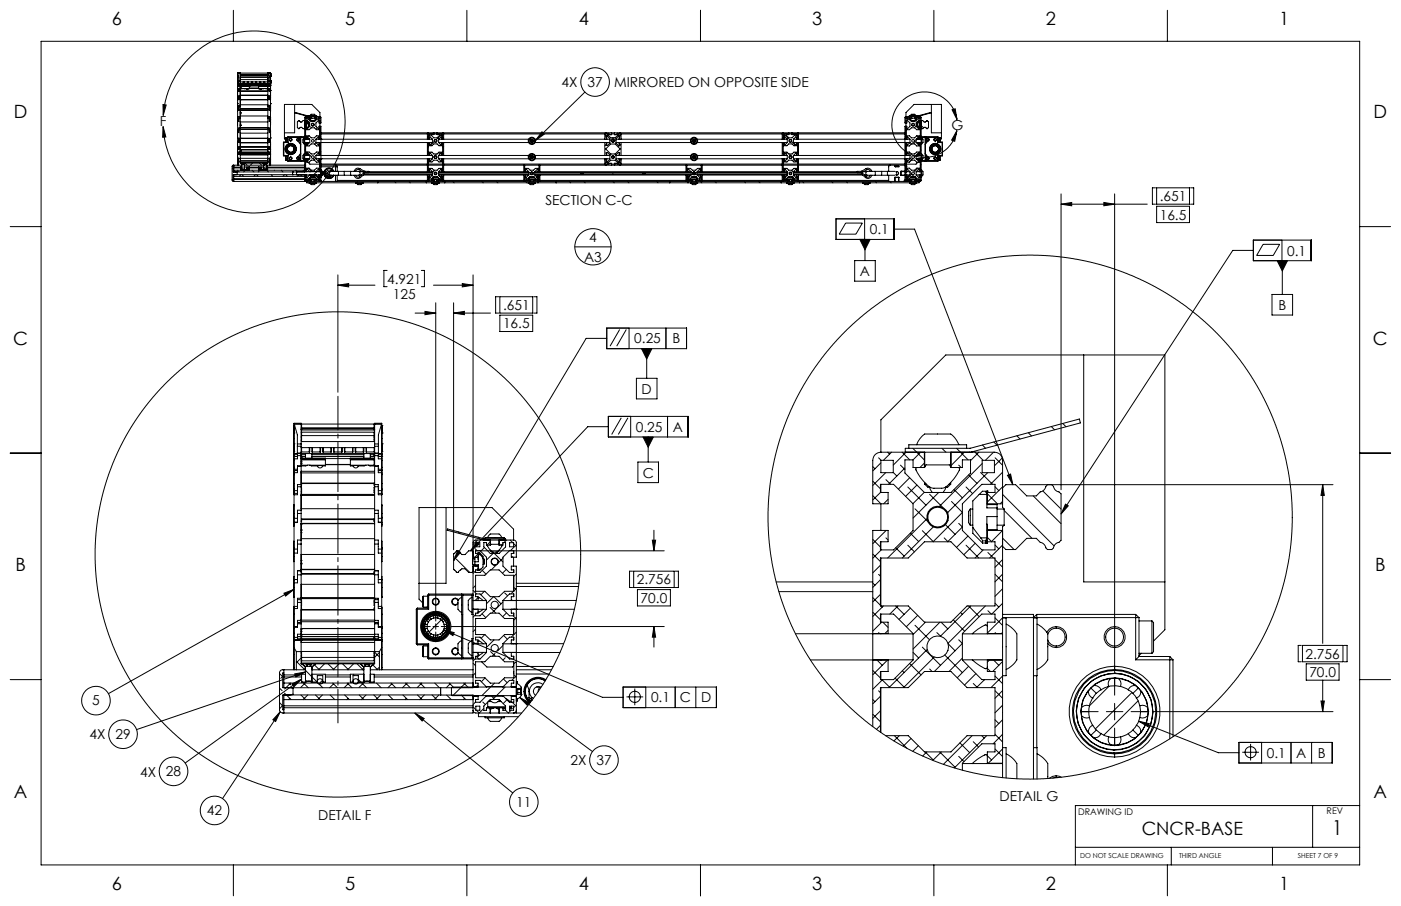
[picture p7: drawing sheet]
<svg xmlns="http://www.w3.org/2000/svg" width="432mm" height="279mm" viewBox="0 0 432 279" stroke-linecap="round" stroke-linejoin="round" font-family="sans-serif">
<defs><g id="words">
<text font-size="6.3" x="410.5" y="257.6">1</text>
<g font-size="5.6">
<text x="34.4" y="7.9">6</text>
<text x="106.4" y="7.9">5</text>
<text x="178.4" y="7.9">4</text>
<text x="250.3" y="7.9">3</text>
<text x="322.3" y="7.9">2</text>
<text x="394.3" y="7.9">1</text>
<text x="4.2" y="36.4">D</text>
<text x="423.3" y="36.4">D</text>
<text x="4.1" y="106.3">C</text>
<text x="423.2" y="106.3">C</text>
<text x="4.7" y="176.1">B</text>
<text x="423.8" y="176.1">B</text>
<text x="4.3" y="246">A</text>
<text x="423.4" y="246">A</text>
<text x="351.9" y="257.6">CNCR-BASE</text>
<text x="34.4" y="274.6">6</text>
<text x="106.4" y="274.6">5</text>
<text x="178.4" y="274.6">4</text>
<text x="250.3" y="274.6">3</text>
<text x="322.3" y="274.6">2</text>
<text x="394.3" y="274.6">1</text>
</g>
<g font-size="4.2">
<text x="173.1" y="26.9">4X</text>
<text x="181.1" y="26.8">37</text>
<text x="189.3" y="26.7">MIRRORED ON OPPOSITE SIDE</text>
<text x="49.3" y="38.8">F</text>
<text x="293.3" y="40.1">G</text>
<text x="168.1" y="63.1">SECTION C-C</text>
<text x="357.4" y="62">.651</text>
<text x="357.4" y="67.7">16.5</text>
<text x="181.6" y="74.5">4</text>
<text x="268.1" y="72.2">0.1</text>
<text x="180" y="80.7">A3</text>
<text x="396.7" y="78.8">0.1</text>
<text x="119.3" y="87.5">4.921</text>
<text x="265" y="85.1">A</text>
<text x="121.1" y="92.2">125</text>
<text x="155" y="95.6">.651</text>
<text x="394" y="95.6">B</text>
<text x="155" y="101.3">16.5</text>
<text x="195.5" y="105.9">0.25</text>
<text x="207.2" y="105.9">B</text>
<text x="197.7" y="121.4">D</text>
<text x="196" y="133.2">0.25</text>
<text x="207.4" y="133.2">A</text>
<text x="198.1" y="147.3">C</text>
<text x="196.3" y="180.3">2.756</text>
<text x="197.5" y="185.9">70.0</text>
<text x="402.4" y="203.1">2.756</text>
<text x="403.6" y="208.8">70.0</text>
<text x="28.4" y="217.5">5</text>
<text x="200.7" y="216.6">0.1</text>
<text x="209.6" y="216.6">C</text>
<text x="216.1" y="216.6">D</text>
<text x="35.6" y="227.9">29</text>
<text x="27.6" y="228.1">4X</text>
<text x="390.5" y="233.7">0.1</text>
<text x="399.5" y="233.7">A</text>
<text x="406.2" y="233.7">B</text>
<text x="43.2" y="239.5">4X</text>
<text x="51.2" y="239.3">28</text>
<text x="175.8" y="236">2X</text>
<text x="183.8" y="235.9">37</text>
<text x="63.8" y="251.4">42</text>
<text x="159.1" y="248.8">11</text>
<text x="308.1" y="247.2">DETAIL G</text>
<text x="98.1" y="252.7">DETAIL F</text>
</g>
<g font-size="2.8">
<text x="332.3" y="251.3">DRAWING ID</text>
<text x="408.9" y="251.1">REV</text>
</g>
<g font-size="2.1">
<text x="332.9" y="264.6">DO NOT SCALE DRAWING</text>
<text x="363.4" y="264.6">THIRD ANGLE</text>
<text x="400" y="264.6">SHEET 7 OF 9</text>
</g>
</g></defs>
<g fill="none" stroke="#000" stroke-width=".31">
<path d="M12.7 12.7h406.4v254h-406.4zM71.9 3.2v9.5M143.9 3.2v9.5M215.9 3.2v9.5M287.8 3.2v9.5M359.8 3.2v9.5M50.2 32.2l1 .2-.9 3.2zM50.3 39l.8 3.2-1 .1zM50.3 35.6a28.1 28.1 0 0 1 42.8-21.9 28.1 28.1 0 0 1-.5 48.1 28.1 28.1 0 0 1-42.3-22.8M73.2 25.4v.3M73.2 25.1v.1M73.2 22.7v.2"/>
<path d="M73.2 23.2v.1M73.2 23.3v.3M73.2 24.8v.3M73.2 26.1v.6M73.2 28.4v1M73.2 34.1v.2M73.2 37.9v.6M73.2 32v.9M73.2 32h.1M73.2 36.1v.7M73.2 23.6v.6M73.2 24.2v.6"/>
<path d="M73.2 23.6h.1M73.2 24.8h.1M73.2 25.7h.1M73.2 22.7h.1M73.2 27.9h.4M73.2 30.7h.1M73.2 28.3h.1M73.2 34.3h.1M73.2 38.5h.1M73.2 36.1h.1M73.2 25.1h.1M73.2 25.4h.1"/>
<path d="M73.2 25.2h.1M73.2 23.2h.1M73.2 22.9h.1M73.2 23.3h.1M73.2 26.1h.1M73.2 26.7h.1M73.2 27.5h.1M73.2 29.4h.1M73.2 30.1h.1M73.2 34.1h.1M73.2 33.3h.1M73.2 32.9h.1"/>
<path d="M73.2 31.9h.1M73.2 37.9h.1M73.2 36.8h.1M73.2 36.9h.1M73.2 28.4h.1M73.2 24.2h.1M73.2 22.5v.1M73.2 22.5l.8-.1v2.4M73.2 26.3h.1M73.2 27.9h.1M73.2 26.3h.4M73.2 22.5v21.1"/>
<path d="M73.2 26h10.2M73.2 22.6l.4 1.2v1M73.2 22.6h10.1M73.6 25.9l.4 .1M73.6 25.9v.1M73.6 24.8v.3M73.6 24.8h.4M73.6 25.1h.4M73.6 25.1v.8M73.6 27.8l-.4 .1M73.6 30.2h-.4v.4h.4M73.6 40h.4"/>
<path d="M73.6 26h-.4M73.6 27.4h.4M73.6 29.8h.4M73.6 32.9h.4M73.6 36.4h.4M73.6 39.5h.4M74 25.8h.1M74 25.3h.1M74 24.8v.3M74 27.1h.1M74 26.9h.1M74 26.4h.1"/>
<path d="M74 26.6h.1M74 32.5h-.4v1.4h-.4v-.5h.4M74 30.8h.1M74 32.5v.4M74 35.9h-.4v1.6h-.4v-.5h.4M74 35.1h.1M74 34.8h.1M74 34.1h.1M74 34.7h.1M74 39.5h-.4v1.4h-.4v-.4h.4M74 35.9v.5M74 39.3h.1"/>
<path d="M74 38.6h.1M74 38.3h.1M74 38.7h.1M74 39.5v.5M74 26.3h.5M74 30.7h8.5M74 23.6h.1M74 39.7h.1M74 39.3h8.5M74 39.4h8.5M74 24l.1-.5h8.4v.5M74 24.5h8.5"/>
<path d="M74 33.8l.1-.3h8.4v.3M74 39.6l.1 .3h8.4v-.3M74 24.1v.3M74 29.9v.6M74 25.1v7.4M74 32.9v3M74 36.4v3.1M74 40v2.8M74 23.2h8.5M74 23h8.5M74 29.5h-.4v1.2h-.4M74 26.1h.5"/>
<path d="M74 23.1h.1M74 26.5h8.5M74 27.2h.1M74 28.2h8.5M74 28h8.5M74 30.8h8.5M74 32.3h8.5M74 30.3h.1M74 34h8.5M74 35.8h8.5M74 33.7h.1M74 37.6h8.5"/>
<path d="M74.1 23.2h.1M74.1 26.6h.1M74.1 26.6v.1M74.1 26.7v.6M74.1 26.5v.1M74.1 26.5h2.7M74.1 26.5h.1M74.1 27.3v.1M74.1 22.5v.7M74.1 25.3v.5M74.1 26.1l-.5 .1v.4h-.4M74.1 29.4l-.1 .2"/>
<path d="M74.1 25.3h8.4M74.1 25.8h.9M74.1 23.1h8.4M74.1 26.6h2.7M74.1 23.9h8.4M74.1 29.4h8.4M74.1 33.6h8.4M74.1 39.8h8.4M74.1 27.3h.7M74.5 26v.5M74.8 27.3h.3M74.8 27.3h-1.2v.9h-.4"/>
<path d="M75 25.3v.5zM75.1 27.3l1.4 .1M75.1 27.3h1.7M75.3 25.3l.1 .5zM75.3 26.3h6M75.3 26v.5M75.3 26.1h6M75.4 25.8h.8M75.9 27.4a.31 .31 0 0 0 .3 .2 .31 .31 0 0 0 .3-.2M76.2 25.3l.1 .5zM76.6 25.8h.1M76.6 25.3h.1"/>
<path d="M76.6 25.3v.5M76.6 25.8h.9M76.8 26.6h.1M76.8 26.6v.1M76.8 26.7v.6M76.8 26.5v.1M76.8 26.5h.1M76.8 27.3l-.3 .1M76.8 27.2h2.9M77.5 25.3v.5zM77.8 25.8h.1M77.8 25.3h.1"/>
<path d="M77.8 25.3v.5M77.9 25.8h.8M78.7 25.8h.1M78.7 25.3h.1M78.7 25.3v.5M79 25.8h.1M79 25.3v.5M79.1 25.3h.1M79.1 25.8h.9M79.7 26.6h.1M79.7 26.6v.1M79.7 26.7v.6"/>
<path d="M79.7 26.5v.1M79.7 26.5h2.8M79.7 26.5h.1M79.7 27.3l.4 .1M79.7 26.6h2.8M79.7 27.3h1.8M80 25.3v.5zM80 27.4a.31 .31 0 0 0 .3 .2 .31 .31 0 0 0 .3-.2M80.1 27.4h.5M80.3 25.3l.1 .5zM80.4 25.8h.8M81.2 25.3l.1 .5z"/>
<path d="M81.3 26v.5M81.5 25.3l.1 .5zM81.5 27.3h.3M81.5 27.3l-.9 .1M81.6 25.8h.9M81.8 27.3h1.2v.9h.4M81.8 27.3h.7M82.1 26v.5M82.1 26.3h.4M82.1 26.1h.4M82.5 25.3h.1M82.5 25.8h.1"/>
<path d="M82.5 23.2h.1M82.5 26.6h.1M82.5 26.6v.1M82.5 26.7v.6M82.5 26.5v.1M82.5 26.5h.1M82.5 27.3v.1M82.5 23.6h.1M82.5 39.7h.1M82.5 22.5v.7M82.5 25.3v.5M82.5 26.1l.5 .1v.4h.4"/>
<path d="M82.5 29.4v.2M82.5 23.1h.1M82.5 27.2h.1M82.5 30.3h.1M82.5 33.7h.1M82.5 26h.5M82.5 24.8v.3M82.5 32.5h.5v1.4h.4v-.5h-.4M82.5 32.5v.4M82.5 35.9h.5v1.6h.4v-.5h-.4M82.5 39.5h.5v1.4h.4v-.4h-.4M82.5 35.9v.5"/>
<path d="M82.5 39.5v.5M82.5 24.8h.5M82.5 40h.5M82.5 24.1v.2M82.5 29.8v.7M82.5 25.1v7.4M82.5 32.9v3M82.5 36.4v3.1M82.5 40v2.8M82.5 25.1h.5M82.5 29.5h.5v1.2h.4M82.5 27.4h.5"/>
<path d="M82.5 29.4h-8.5M82.5 29.8h.5M82.5 32.9h.5M82.5 36.4h.5M82.5 39.5h.5M83 24.8v.3M83 27.8l.4 .1M83 30.2h.4v.4h-.4M83 26.3h.4M83 25.1v.9h.4M83.3 22.6l-.3 1.2v1M83.4 22.5l-.1 .1"/>
<path d="M83.4 22.5l-.9-.1v2.4M83.4 25.4h.1M83.4 25.7h.1M83.4 25.4v.3M83.4 25.1h.1M83.4 25.2h.1M83.4 25.1v.1M83.4 23.2h.1M83.4 23.3h.1M83.4 23.2v.1M83.4 22.7h.1M83.4 22.9h.1"/>
<path d="M83.4 22.7v.2M83.4 23.3v.3M83.4 24.8v.3M83.4 26.3h.1M83.4 27.9h.1M83.4 30.7h.1M83.4 28.3h.1M83.4 34.3h.1M83.4 38.5h.1M83.4 36.1h.1M83.4 22.5v21.1M83.4 26.1h.1"/>
<path d="M83.4 26.7h.1M83.4 27.5h.1M83.4 29.4h.1M83.4 30.1h.1M83.4 34.1h.1M83.4 33.3h.1M83.4 32.9h.1M83.4 31.9h.1M83.4 37.9h.1M83.4 36.8h.1M83.4 36.9h.1M83.4 28.4h.1"/>
<path d="M83.4 24.2h.1M83.4 26.1v.6M83.4 28.4v1M83.4 28.3v.1M83.4 34.1v.2M83.4 37.9v.6M83.4 32v.9M83.4 32h.1M83.4 36.1v.7M83.4 23.6v.6M83.4 24.2v.6M83.4 23.6h.1"/>
<path d="M83.4 24.8h.1M83.4 27.9h-.4M90.8 32.2v8.8h-3.1M91.4 34.8l.3 .2M92 37.3l-.3 .2v1.8l.3 .4 .6-.4h.4l.4 .4 .5-.1M92 37.2l.6 .4h.4l.4-.4 .5 .1M92 37.2v.1M93.8 38.8h.3M93.8 38.1h.3M93.8 38.8l.1 4.1M93.8 38.1v.7M93.9 37.9h.6"/>
<path d="M93.9 38.9h.6M94.1 38.8v.1M94.1 38.8h.4v.6M94.1 38.5v.3M94.2 36.3h.5v.4h-.5zM94.5 39.4h.1M94.5 38h-.4v.5M94.5 38.2h.1M94.5 37.5h.1M94.5 37.4v1.1h-.4M94.5 37.4h.2M94.6 37.5l.2 .1"/>
<path d="M94.6 39.4h-.1M94.7 37.5l.1 .1M94.7 37.4v.1M94.7 37.4l.4 .7M94.7 37.5h-.5v-.3h.5l.8 .7v1l-.8 .8h-.5v-.3h.3M94.8 37.6l.3 .5M94.8 39.3l-.3 .1M94.8 39.3l-.2 .1M95.1 38.1v1l-.3 .2M95.1 38.8h.1M95.1 38.1h.1M95.1 35.8l-4.2-1.1 4.3 1.2"/>
<path d="M95.1 35.8h.1M95.1 38.1v.7M95.2 35.8l2.4 .1M95.3 35.8h2.2M95.5 37.1l-.4 .4M95.6 35.7a.99 .99 0 0 1 1.6 0M95.6 36.5l.6 .8h.5l.5-.8M95.7 39.1l.3 .3M95.9 35.9v.6M95.9 37.2h.1M95.9 37.2l.2 .1M95.9 36.5h.1"/>
<path d="M96 36.4h.1M95.9 37.1v.1M96 36.4l.9 .1M96.1 37.3l.1 .2M96.8 37.2h.1M96.9 37.2l-.3 .3M96.9 36.5h.1M96.9 35.9v.6M96.9 37.1v.1M97.1 35.9l.3 .3M97.4 36.2h.3v.6l-.8 .7h-1l-.8-.7v-.6h.4v.3h.4M97.4 36.2v.3h-.5"/>
<path d="M97.7 36.5l.6 .7M97.8 39.3l-.5 .5M98.1 36.3h.5v.4h-.5zM98.6 35.9l-4.5 .1-.3 2.1M98.6 35.9l.3 .3v1.7h-.6v-.4h.3M98.6 37.5v-.3h-.5l-.7 .7v1l.7 .8h.5v-.3h-.3v-.5h.6v17.1M98.6 35.9v-1.2l-2.5-2.5h-8.4v10.6l.4 .4M98.6 37.9v1M98.6 37.5l.3 .3M180.3 28.4l-15.3 14.9M279.2 35.9l-.3 .3v1.7h.6v-.4h-.3M279.2 35.9l4.6 .1 .2 2.1"/>
<path d="M279.2 37.5v-.3h.5l.8 .7v1l-.8 .8h-.5v-.3h.3v-.5h-.6v17.1M279.2 35.9v-1.2l2.5-2.5h8.5v10.6l-.5 .4M279.2 36.3h.5v.4h-.5zM279.2 37.9v1M279.2 37.5l-.3 .3M280.1 36.5l-.6 .7M280.2 35.9l2.5-.1 4.2-1.1-4.3 1.2M280.3 35.8h2.2M280.5 36.2h-.4v.6l.8 .7h1l.8-.7v-.6h-.3v.3h-.5M280.6 35.7a.99 .99 0 0 1 1.6 0M280.6 36.5l.6 .8h.5l.5-.8M280.7 35.9l-.2 .3"/>
<path d="M280.9 37.2h.1M280.9 37.2l.2 .1M280.9 36.5h1M280.9 36.5h.1M280.9 35.9v.6h-.4v-.3M280.9 37.1v.1M281 35.8l.2 .1M281.1 37.3l.1 .2M281.8 37.2h.1M281.9 37.2l-.3 .3M281.9 36.5h.1M281.9 35.9v.6"/>
<path d="M281.9 37.1v.1M282.3 37.1l.5 .4M282.4 38.8l-.6 .6M282.7 38.1v.7M282.7 38.8h.1M282.7 38.1h.1M282.8 38.8l.3 .6M282.8 38.8l.3 .4M283 37.6l-.2 .2v1M283.1 39.2v.2M283.1 39.2l.2 .2M283.1 39.4h.1"/>
<path d="M283.1 36.3h.5v.4h-.5zM283.1 39.4h.2M283.3 37.5l-.3 .1M283.3 39.4h.1M283.3 38l.4 .1M283.3 37.4v.1M283.3 37.4l-.3 .2M283.3 37.4h.1M283.3 37.5h.3v-.3h-.5l-.7 .7v1l.7 .8h.5v-.3h-.5M283.3 37.9h.6M283.3 37.4v.7h.4M283.3 38.9h.6"/>
<path d="M283.3 37.9l.7-.7h.4l.4 .4h.4l.4-.4 .6 .3v1.8l-.4 .4-.6-.4h-.4l-.4 .4-.5-.1M283.7 38.4v.5M283.7 38.4h-.4v1M283.7 38.8h.3M283.7 38.1h.3M283.7 38.1v.3M284 38.8l.7 .6M284 38.8l-.1 4.1M284 38.1v.7M287.1 32.2v8.8h3.1M293.4 33.9l1-.4 .6 3.4zM295 36.9a10.1 10.1 0 0 0-15.5-6.9 10.1 10.1 0 0 0-.1 16.9 10.1 10.1 0 0 0 15.5-6.6"/>
<path d="M71.5 55.3l.5 .5M71.9 51.7l-.4 .4M72 54.4h21.9M72 52.5h21.9M72 55.4h21.9M72 50.9v2.1M72 53.9v2.1M72 51.5h2.1M72 55.1h21.9M72 51.8h2.1M72.7 53l.4 .1v.7l-.4 .1M73.2 41.5v1"/>
<path d="M73.2 42.5h.1M73.2 44.5v1.5M73.2 46v.1M73.2 40.2v.4M73.2 46.7v.8M73.2 47.7v1.5M73.2 49.2v1.5M73.2 40.2h.1M73.2 44.5h.1M73.2 47.5h10.2M73.2 50.7h.1M73.2 43.7v7.2"/>
<path d="M73.2 46h.4v-.8h9.4v.8h.4M73.2 41.5h.1M73.2 40.6h.1M73.2 43.7h.1M73.2 46.7h.1M73.2 46.1h.1M73.2 50.8h.1M73.2 47.7h.1M73.2 49.2h.1M73.2 52.5l.5 .5M73.2 47.4h10.2M73.2 43.6v.3h.4v-1.2h9.4v1.2h.4v-.3"/>
<path d="M73.2 47.2h.4v-.4h9.4v.4h.4M73.2 48.4l.3 .5M73.2 43.6h.4M73.2 45.9h.4M73.5 48.9h9.6M73.5 48.9v2M73.6 45.5h.4M73.6 47.1h.4M73.6 42.8h.4M73.6 43.1h.5M73.6 45.6h.4M74 47.4v.2"/>
<path d="M74 42.7h.1M74 45.5h.1M74 42.8v2.7M74 47h.1M74 46.5h.1M74 46.3h.1M74 47.5h.1M74 46.9h.1M74 45.5v.1M74 47.1h.1M74 47.3h8.5M74 42.9v.7"/>
<path d="M74 49.4l.1 .5h8.4v-.5M74 47.2l.1 .1M74 49.8h.1M74 47.1h8.5M74 45.6v4.6l.6 .1v.3h.6v-.3M74 43.8l.1 .2M74 49v.3M74 47.4h-.4M74 42.6h8.5M74 41.1h8.5M74 44h8.5M74 46.2h8.5"/>
<path d="M74 45.4h8.5M74 47.8h8.5M74 49.6l-.5 .5M74.1 46.2h.1M74.1 49.5h8.4M74.1 48.8l-.1 .1M74.2 50.3l.3 .3M74.3 53.9l-.6 .5M74.5 50.6v1.8M74.5 50.9l-2.9 .1-.1 4.6 .3 .3 22.1 .1v-2.1h-22l.1 1.7M74.5 52.4h.7M74.5 51.5h-.4v.9h.4"/>
<path d="M74.5 50.7l-.4-.5h8.4l-.4 .5M74.5 52.2h.8M74.6 53.9l.5 .5M74.6 50.3h.2zM74.8 50.3h.3M74.8 50.3v.3M75.1 50.3h.1M75.1 50.3v.3M75.2 50.3h6.2M75.2 52.4h.7M75.3 50.9h.1M75.3 51.5h1.5v.9h-.2"/>
<path d="M75.3 50.6v1.8M75.3 50.9h6M75.3 50.6l.4-.3zM75.5 50.3l.7 .6M75.6 52.5l-.5 .5M75.9 52.4h.1M75.9 52.4v-.8h.7v.8M76.1 52l-.1 .2M76.5 52.4h.1M76.7 51.5l.1 .1M76.8 51.5h2.9M76.8 51.8h2.9"/>
<path d="M77.7 52.5l.5 .5M77.9 50.3l-.7 .6M78.7 53.9l-.5 .5M79.1 53.9l.5 .5M79.9 50.3l.7 .6M80 52.4h.1M80 52.4v-.8h.7v.8M80.1 52.5l-.5 .5M80.6 52.4h.1M80.7 52.4h.6M80.9 50.3l.4 .3zM81.2 51.5l.8 .7"/>
<path d="M81.3 52.4h.1M81.3 50.9h.1M81.3 50.6v1.8M81.3 51.5h-1.6v.9h.3M81.3 52.2h.7M81.3 52.4h.8M81.4 50.3h.1M81.4 50.3v.3h.6v-.3M81.5 50.3h.3M81.5 50.3v.3M81.8 50.3h.2M81.8 50.3v.3"/>
<path d="M82 50.3h.1M82.1 50.9h.1M82.1 50.6v1.8M82.1 50.9h11.8M82.1 51.5h.4v.9h-.4M82.1 52.2h-.1M82.2 52.5l.5 .5M82.4 50.3l-.3 .3M82.5 46.2h.1M82.5 48.8v.1M82.5 49.8h.1M82.5 51.5h11.4"/>
<path d="M82.5 51.8h11.4M82.5 43.1h.1M82.5 45.6v4.7h-.5M82.5 42.8v.3M82.5 45.5v.1M82.5 47.1h.1M82.5 45.5h.5M82.5 47.1h.5M82.5 42.9v.6M82.5 47.2v.1M82.5 43.8v.2M82.5 49v.3"/>
<path d="M82.5 43.1v2.4M82.5 47.4h.5M82.5 42.8h.5M82.5 43.1h.5M82.5 45.6h.5M83 43.6h.4M83 45.9h.4M83 48.9h.1M83.1 48.9v2M83.1 49.5l-.5 .6M83.4 45.9v.1M83.4 40.2h.1"/>
<path d="M83.4 44.5h.1M83.4 50.7h.1M83.4 46v4.9M83.4 48.4l-.3 .5M83.4 41.5h.1M83.4 40.6h.1M83.4 43.7h.1M83.4 46.7h.1M83.4 46.1h.1M83.4 50.8h.1M83.4 47.7h.1M83.4 49.2h.1"/>
<path d="M83.4 41.5v1M83.4 42.5h.1M83.4 44.5v1.5M83.4 46v.1M83.4 40.2v.4M83.4 46.7v.8M83.4 47.7v1.5M83.4 49.2v1.5M83.4 43.7v2.2M83.6 53.9l.5 .5M84.6 52.5l-.1 .1M86.7 52.5l.5 .5"/>
<path d="M87.3 47.9h1.5M87.3 44h1.5M87.3 47.9l.2 .2M87.3 44v3.9M87.5 43.8v4.3M87.5 48.1h1.2M87.5 43.8l-.2 .2M87.7 53.9l-.5 .5M88.1 53.9l.5 .5M88.2 42.4v1.3M88.2 48.2v1.3M88.2 43.7h.5"/>
<path d="M88.2 42.4h.5M88.2 48.2h.5M88.2 49.5h.5M88.3 45.9h.3M88.3 46.1l.3 .1M88.6 45.2l.2 .2M88.6 43.7l.2 .3M88.6 45.7l-.3 .1M88.7 42.3h5.2M88.7 49.6h5.2M88.7 42.3v1.5h-1.2M88.7 48.1v1.5"/>
<path d="M88.7 49.6l.1 .1M88.7 45l.2 .2M88.8 46.5l-.2 .2M88.8 49.7h3.8M88.8 42.2h3.8M88.8 42.2v1.8M88.8 47.9v1.8M88.8 47.9l-.1 .2M88.8 42.2l-.1 .1M88.8 44.9l.3 .2M88.9 46.6l-.2 .2M89.1 46.8l-.3 .2"/>
<path d="M89.4 46.9l.1 .3M89.5 44.7l-.1 .3M89.6 44.5a1.46 1.46 0 0 1 1.5 1.4 1.46 1.46 0 0 1-1.5 1.5M89.6 44.4v.1M89.6 44.4a1.48 1.48 0 0 1 1.5 1.5 1.48 1.48 0 0 1-1.5 1.5M89.6 44.5a1.46 1.46 0 0 0-1.5 1.5 1.46 1.46 0 0 0 1.5 1.4M89.6 44.4a1.48 1.48 0 0 0-1.5 1.6 1.48 1.48 0 0 0 1.5 1.4M89.6 44.3a1.59 1.59 0 0 1 1.6 1.6 1.59 1.59 0 0 1-1.6 1.6M89.6 44.3h.1M89.6 44.3a1.59 1.59 0 0 0-1.6 1.7 1.59 1.59 0 0 0 1.6 1.5M89.6 44.7h.1M89.6 44.7a1.29 1.29 0 0 1 1.3 1.2 1.29 1.29 0 0 1-1.3 1.3"/>
<path d="M89.6 44.7a1.29 1.29 0 0 0-1.3 1.3 1.29 1.29 0 0 0 1.3 1.2M89.6 44.2a1.75 1.75 0 0 1 1.7 1.7 1.75 1.75 0 0 1-1.7 1.8M89.6 44.2a1.75 1.75 0 0 0-1.8 1.7 1.75 1.75 0 0 0 1.8 1.8M89.6 42.7a.41 .41 0 0 1 .4 .4 .41 .41 0 0 1-.4 .4M89.6 42.7a.41 .41 0 0 0-.4 .4 .41 .41 0 0 0 .4 .4M89.6 48.4a.41 .41 0 0 1 .4 .4 .41 .41 0 0 1-.4 .4M89.6 48.4a.41 .41 0 0 0-.4 .4 .41 .41 0 0 0 .4 .4M89.6 44.3a1.62 1.62 0 0 1 1.6 1.6 1.62 1.62 0 0 1-1.6 1.7M89.6 48.5a.35 .35 0 0 1 .4 .3 .35 .35 0 0 1-.4 .4M89.6 44.3a1.62 1.62 0 0 0-1.6 1.6 1.62 1.62 0 0 0 1.6 1.7M89.6 48.5a.35 .35 0 0 0-.3 .3 .35 .35 0 0 0 .3 .4M89.6 42.7a.35 .35 0 0 1 .4 .4 .35 .35 0 0 1-.4 .3"/>
<path d="M89.6 42.7a.35 .35 0 0 0-.3 .4 .35 .35 0 0 0 .3 .3M89.6 47v.2M89.6 44.7v.2M89.6 42.7h.1M89.6 43.4v.1M89.6 44.2v.1M89.6 48.4v.1M89.6 49.2h.1M89.6 47.4h.1M89.6 47.2h.1M89.6 47.5v.2M89.7 44.7l.1 .2"/>
<path d="M89.8 46.9l-.1 .3M90.1 46.8l.3 .2M90.2 53h.1M90.2 53.9h.1M90.2 53v.9M90.3 46.6l.2 .2M90.4 44.9l-.3 .2M90.4 46.5l.2 .3M90.5 45l-.2 .2M90.6 45.7l.3 .1M90.6 45.2l-.2 .2M90.6 45.9h.3"/>
<path d="M90.9 46.1l-.3 .1M91.2 52.5l.5 .5M91.9 42.7l.3 .2M91.9 42.7a.41 .41 0 0 0-.5 .4 .41 .41 0 0 0 .5 .4M91.9 48.4l.3 .2M91.9 48.4a.41 .41 0 0 0-.5 .4 .41 .41 0 0 0 .5 .4M91.9 42.7a.35 .35 0 0 0-.4 .4 .35 .35 0 0 0 .4 .3M91.9 42.7l.3 .3M91.9 48.5l.3 .2M91.9 48.5a.35 .35 0 0 0-.4 .3 .35 .35 0 0 0 .4 .4M91.9 42.7h.1M91.9 43.4v.1"/>
<path d="M91.9 48.4v.1M91.9 49.2h.1M92.2 48.9l.4 .4M92.2 43.3l-.3 .2M92.2 43.2l-.3 .2M92.2 48.9l-.3 .3M92.2 49l-.3 .2M92.2 53.9l-.5 .5M92.5 53.9l.6 .5M92.6 47.6a1.01 1.01 0 0 0-.4 1.3M92.6 42.6a1.15 1.15 0 0 0 0 1.7M92.6 42.3l.1 2.3"/>
<path d="M92.6 49.6h.1M92.6 42.3h.1M92.6 42.2v.1M92.6 44.6v2.7M92.6 49.6v.1M92.6 42.2l.1 .1M92.7 47.3l-.1 2.3M92.7 49.6l-.1 .1M93.6 52.5l-.5 .5M93.8 42.6a1.16 1.16 0 0 0 0 1.7M93.8 47.6a1.2 1.2 0 0 0 0 1.7M93.8 42.3l.1 2.3"/>
<path d="M93.9 55.6l.3 .4h16M93.9 42.9v1.1M93.9 47.9v1M93.9 47.3l-.1 2.3M93.9 49v4h-22l.1-1.7-.3-.3M93.9 52.9h.6M93.9 54h.6M93.9 47.9h1.6M93.9 42.9h1.6M93.9 44h1.6M93.9 42.2h-1.2v7.5h1.2M93.9 44v3.9"/>
<path d="M93.9 50.8l.3 .2M93.9 46.2l.3 .4M93.9 41.8l.4 .4M94.2 40h1.1l.6-.6h1l.6 .6h1.1v1.9h-1.1l-.6 .6h-1l-.6-.6h-1.1zM94.2 50h1.1l.6-.6h1l.6 .6h1.1v1.9h-1.1l-.6 .6h-1l-.6-.6h-1.1zM94.2 45h1.1l.6-.6h1l.6 .6h1.1v1.9h-1.1l-.6 .6h-1l-.6-.6h-1.1zM94.2 47.4l-.3 .3M94.2 51.9l-.3 .3M94.2 55.2h.5v.4h-.5zM94.3 49.4l.3 .3M94.5 42.9v-.4h-.3v-.3h.5l.8 .7M94.5 44v.4h-.3v.3h.5l.8-.7"/>
<path d="M94.5 47.9v-.4h-.3v-.3h.5l.8 .7M94.5 48.9v.5h-.3v.3h.5l.8-.7M94.5 54h.1M94.5 52.9v.1M94.5 47.7l.6 .2M94.5 54v.4h-.3v.3h.5l.7-.7M94.5 52.9v-.4h-.3v-.3h.5l.7 .7M94.5 42.6l-.3 .3M94.5 46.9l1.5 1.5M94.5 56v.4h15.7M94.6 42.6l-.1 .1M94.6 42.6l.5 .3"/>
<path d="M94.7 46.9l-.3 .3M94.9 50l.6 .6 3.1-.1M95 51.9l1.1 1M95.1 44l-.6 .2M95.1 48.9l-.6 .3M95.1 55.4l-.5 .6M95.2 41.9l-.4 .4M95.3 56.4h2.2M95.4 52.9l.1 .1M95.4 52.9h2M95.4 54h2M95.5 54h-.1"/>
<path d="M95.5 53h.1M95.5 48.9l-1.6 .1M95.5 42.9v1.1M95.5 47.9v1.1M95.5 53.9v.1M95.6 56.5a.98 .98 0 0 0 1.6 0M95.6 55.3v.1M95.6 55.2v.1M95.6 54.7v.5M95.6 55.2h2.1M95.7 54.6h.4M95.9 55.4v.6"/>
<path d="M95.9 55.4h.2M95.9 55.5v.5M96.1 54.6h.7M96.1 55.4l-.2 .1M96.1 55.4h.1M96.2 55.4h-.1M96.5 48.9l.4 .3M96.6 54l-.4 .4M96.6 55.4h.1M96.7 55.4h.1M96.7 55.4l.2 .1M96.7 55.4h.2"/>
<path d="M96.8 54.6h.4M96.9 55.4v.6M97.1 54.6h-.3M97.2 54l1.2 1.2M97.4 53h.1M97.4 54h.1M97.4 42.9l.7-.7h.5l-.3 .7M97.4 47.9h35.9M97.4 48.9l35.9 .1M97.4 42.9h35.9M97.4 44h35.9M97.4 55.4v.3h.3v-.6l-.8-.7h-1l-.8 .7v.6h.4v-.3h2.2"/>
<path d="M97.4 49l.7 .7h.5l-.3-.7M97.4 44l.7 .7h.5l-.3-.7M97.4 42.9v1.1M97.4 47.9v1.1M97.4 53.9v.1M97.4 55.5h.3M97.4 55.4h.3M97.4 48.7l-.7 .7M97.4 52.9v.1M97.4 54l.7 .7h.5v-.3h-.3v-.4M97.4 52.9l.7-.7h.5v.3h-.3v.4M97.5 44.1l-.5 .4"/>
<path d="M97.6 53l-1 .9M97.7 54.3l.3 .3M98 54.6h.4M98.1 55.4h.3M98.1 55.2h.5v.4h-.5zM98.1 55.2h.3M98.3 54h.1M98.3 52.9v.1M98.3 52.9h.6M98.3 54h.6M98.4 55.3v.1M98.4 55.2v.1"/>
<path d="M98.4 54.6v.1M98.4 55.4h.1M98.4 55.4l-.3 .1M98.5 41.9l.4 .4M98.6 47.5l-.3 .3M98.6 42.9h.1M98.6 44h.1M98.6 47.9h.1M98.6 51.2h.1M98.6 47.5v-.3h-.5l-.7 .7M98.6 48.9v.1M98.6 51.4h.1"/>
<path d="M98.6 55.4l.3 .3M98.6 47.5h-.3v.4M98.6 46.5l.3 .3M98.9 52.3l.5 .8M98.9 55.6l-.3 .4M98.9 44h.1M98.9 47.9h.1M98.9 42.9h.1M98.9 49h.1M98.9 53l-7.5 .1 .1 .8h7.4h-.2M98.9 41h180M98.9 41.3h32.8"/>
<path d="M98.9 50.9h32.8M98.9 51.4h4.5M98.9 50.6h32.8M98.9 42.7l-.3 .2M98.9 47.2l-.3 .2M98.9 51.6l-.5 .6M99.1 53.2h.3M99.1 53.6h.3M99.4 53.8h.1M99.4 53.8l-.5 .8M99.4 53.1h.1M99.4 53.1v.1"/>
<path d="M99.4 53.6v.2M99.4 53.2v.4M99.4 53.1h-.3v.7h.3M100.2 52.7a1.28 1.28 0 0 0 .2 1.7M100.2 52.7l.2 .8M100.4 54.5a1.44 1.44 0 0 0 1.7 .2M100.4 54.4v.1M100.4 53.5h.1M100.4 54.2v.2M100.4 53.5v.7M100.4 54.5h.3M100.4 54.2l.2 .1"/>
<path d="M100.4 53.5l.3 .7M100.6 54.3l.1 .2M100.7 54.5h.7M100.7 54.2l.7 .2M100.7 54.2l-.1 .1M101.3 54h.3M101.3 53h.3M101.4 54.5l.7 .2M101.4 54.4v.1M101.7 53a.52 .52 0 0 0-.8 .4 .52 .52 0 0 0 .8 .5M102.1 52.7l.1 .1M102.1 52.7a1.01 1.01 0 0 0-1.1-.2 1.01 1.01 0 0 0-.6 1"/>
<path d="M102.2 54l-.8 .4M102.4 52.4l.4 .4a1.5 1.5 0 0 0-2.3-.5 1.5 1.5 0 0 0 0 2.4 1.5 1.5 0 0 0 2.3-.7l-.7 .7M102.4 52.4a1.41 1.41 0 0 0-2.2 .3M102.4 52.4l-.3 .3M102.8 52.8a1.54 1.54 0 0 0-2.3-.6 1.54 1.54 0 0 0 0 2.5 1.54 1.54 0 0 0 2.3-.7M102.9 52.8a1.63 1.63 0 0 0-2.5-.7 1.63 1.63 0 0 0 0 2.6 1.63 1.63 0 0 0 2.5-.7M103.4 51.4v-.5l.5 .5M103.4 51.4h.5M103.4 51.4v1.4M103.4 54v2M103.9 55.6h27.8M103.9 51.4v1.4"/>
<path d="M103.9 54v2M104.2 52.8h-1.6a.68 .68 0 0 0-1.1 .3 .68 .68 0 0 0 .6 .9h2.1M104.2 52.8v1.2M104.2 52.8h3.9M104.2 54h3.9M106.2 52.8v1.2M108.1 52.8h1.7a.68 .68 0 0 1 1.1 .3 .68 .68 0 0 1-.5 .9h-2.3M108.1 52.8v1.2M109.1 54a1.18 1.18 0 0 0 2 .8M109.6 54a.77 .77 0 0 0 1.2 .4M109.7 56.4h2.2M110 56.5a.99 .99 0 0 0 1.6 0"/>
<path d="M110.2 56h6.2M110.2 56.4h6.2M110.2 56v.4M110.7 52.4a.78 .78 0 0 0-1.1 .4M110.7 52.4l1.3 .8M110.7 54h.7M110.7 53h1M110.8 54.4l.3 .4M110.9 52a1.23 1.23 0 0 0-1.8 .8M110.9 52l-.2 .4M110.9 52l1.4 .8M112 54h21.3"/>
<path d="M112 53.2h.4M112 53.4l.3 .3M112 53.4l-1.2 1M112.3 52.8h.1M112.3 52.8l-.3 .4M112.3 53.7h.1M112.3 53.7l-1.2 1.1M112.4 53.2l-.4 .2M112.4 52.8h.1M112.4 53.2v.5M112.4 52.8v.4M112.4 53.7h20.9"/>
<path d="M112.4 53.2h20.9M112.4 52.8h1.2M113.6 52.8l.1 .4zM113.7 53h19.6M116.4 56h15M116.4 56.4h15M116.4 56v.4M121.6 56l.4 .4M126 56l.5 .4M131.4 56h.6M131.4 56.4h5.7M131.4 56v.4"/>
<path d="M131.7 55.6l.3 .4M131.7 41.3v1.6M131.7 44v3.9M131.7 49v4M131.7 54v1.6M131.7 52.6l.3 .4M131.9 41h.1l-.3 .3zM132 50h1.1l.6-.6h1l.6 .6h1.1v1.9h-1.1l-.6 .6h-1l-.6-.6h-1.1zM132 44.9h1.1l.6-.5h1l.6 .5h1.1v2h-1.1l-.6 .6h-1l-.6-.6h-1.1zM132 50.9h4.4M132 50.6h4.4M132 45.5l-.3 .3"/>
<path d="M132 54.5l-.3 .3M132 55.1h.5v.5h-.5zM132 41.3h.5v.4h-.5zM132.3 49.7l-.6 .6M132.3 42.9v-.4h-.3v-.3h.5l.8 .7M132.3 54v.4h-.3v.3h.5l.8-.7M132.3 53v-.5h-.3v-.3h.5l.8 .8M132.3 49v.4h-.3v.3h.5l.8-.7M132.3 47.9v-.4h-.3v-.3h.5l.8 .7M132.3 44v.4h-.3v.3h.5l.8-.7M132.3 54.2l-.2 .2M133 41.3h.3"/>
<path d="M133.1 56.4h2.2M133.2 54.1l.4 .4M133.3 42.9v1.1M133.3 47.9v1.1M133.3 53v1M133.4 56.5a.99 .99 0 0 0 1.6 0M133.4 55.2v.1M133.4 55.3v.1M133.4 54.7v.5M133.4 55.2h2.1M133.5 54.6h.4M133.5 41l.2 .2"/>
<path d="M133.6 54.6h.3M133.7 41v.5l-.7-.3v.5l.7 .8h1l.8-.8v-.5h-.3v.3h-.5v-.5M133.7 55.4v.6h-1.7M133.7 55.6h.1M133.7 41.3h1M133.7 55.4h.2M133.7 55.5v.5h1M133.8 53.7h.8M133.8 53.2h.8M133.8 43.6l-1.3 1.3M133.9 54.6h.7M133.9 55.4l-.2 .1"/>
<path d="M133.9 55.4h.1M134 52.5l-.7 .7M134.1 55.4h-.2M134.4 55.4h.1M134.5 55.4h.1M134.5 55.4l.2 .1M134.5 55.4h.2M134.5 47.5l-1.2 1.2M134.6 54.6h.4M134.7 55.6h.1M134.7 55.4v.6M134.7 56h1.7"/>
<path d="M134.7 55.7l.3 .3 .3-.3M134.9 54.6h-.3M134.9 42.3l.4 .5M135.1 47.1l.5 .4M135.2 53.7h107.4M135.2 53.2h107.4M135.2 42.9l.7-.7h.5l-.3 .7M135.2 47.9h27.7M135.2 49h27.7M135.2 54h27.7M135.2 53h27.7M135.2 42.9h27.7"/>
<path d="M135.2 44h27.7M135.2 55.4v.2l.3 .1v-.6l-.8-.7h-1l-.7 .7v.6l.3-.1v-.2h2.2M135.2 54l.7 .7h.5l-.3-.7M135.2 53l.7-.8h.5v.3h-.3v.5M135.2 49l.7 .7h.5l-.3-.7M135.2 47.9l.7-.7h.5v.3h-.3v.4M135.2 44l.7 .7h.5l-.3-.7M135.2 41.3h.3M135.2 42.9v1.1M135.2 47.9v1.1M135.2 53v1M135.2 55.4h.3"/>
<path d="M135.5 54.3l.4 .3M135.8 54.6h.4M135.9 54.6h.3M135.9 55.4h.3M135.9 55.1h.5v.5h-.5zM135.9 41.3h.5v.4h-.5zM135.9 55.2h.3M135.9 41.6l-1.5 1.5M136.2 55.2v.1M136.2 55.3v.1M136.2 55.1v.1M136.2 54.6v.1"/>
<path d="M136.2 55.4h.1M136.2 55.4l-.3 .1M136.2 52.6l.3 .4M136.3 54.7l-.8 .8h-.3M136.4 41l.3 .3M136.4 56h.7M136.5 44l.2 .2M136.5 41l-.3 .3M136.7 55.6l-.3 .4M136.7 55.6h24.7M136.7 41.3h49.7M136.7 50.9h104.4"/>
<path d="M136.7 41.3v1.6M136.7 44v3.9M136.7 49v4M136.7 54v1.6M136.7 50.6h49.7M136.7 45.3l-.3 .3M136.7 49.8l-.3 .3M136.7 54.3l-.3 .2M137.1 56h28.7M137.1 56.4h28.7M137.1 56v.4M139.5 56l.4 .4"/>
<path d="M148.5 56l.4 .4M153 56l.4 .4M161.4 55.6l.3 .4M161.4 50.9v2.1M161.4 54v1.6M161.7 50.9v1h1.1l.6 .6h1l.6-.6h1.1v-1M161.7 55.1h.5v.5h-.5zM162 56l.4 .4M162 54l-.3 .7h.5l.7-.7M162 53v-.5h-.3v-.3h.5l.7 .8M162.8 56.4h2.2M162.9 53v.2"/>
<path d="M162.9 53.7v.3M163.1 56.5a.99 .99 0 0 0 1.6 0M163.1 55.2v.1M163.1 55.3v.1M163.1 54.7v.5M163.1 55.2h2.1M163.2 54.6h.3M163.4 55.6h.1M163.4 55.4v.6M163.4 55.4h.2M163.5 53.7l.4 .1 .4-.1-.4 .2zM163.5 54.6h.8"/>
<path d="M163.5 48.5l.3 .3M163.5 43.5l.3 .3M163.6 55.4l-.2 .1M163.6 55.4h.1M163.7 53.1l.6 .1-.4-.1-.4 .1zM163.7 48.2l-.2 .3M163.7 43.1l-.2 .4M163.7 55.4h-.1M164 48.1l-.3 .1M164 48.1l.3 .3M164 43.1h-.3M164 43.1l.3 .3"/>
<path d="M164.1 55.4h.1M164.1 48.7l-.3 .1M164.1 43.7l-.3 .1M164.2 55.4h.1M164.2 55.4l.2 .1M164.2 55.4h.2M164.3 48.4l-.2 .3M164.3 43.4l-.2 .3M164.3 54.6h.4M164.4 55.6h.1M164.4 55.4v.6M164.6 54.6h-.3"/>
<path d="M164.9 54h48.1M164.9 53h48.1M164.9 55.4v.2l.3 .1v-.6l-.8-.7h-1l-.7 .7v.6l.2-.1v-.2h2.3M164.9 54l.7 .7h.5l-.3-.7M164.9 53l.7-.8h.5v.3h-.3v.5M164.9 53v.2M164.9 53.7v.3M164.9 55.5h.3M164.9 55.4h.3M164.9 49h23.1M164.9 42.9h23.1M164.9 44h23.1"/>
<path d="M165.2 54.3l.3 .3M165.5 54.6h.3M165.6 55.4h.2M165.6 55.1h.5v.5h-.5zM165.6 55.2h.2M165.8 56h5.6M165.8 56.4h5.6M165.8 56v.4M165.8 55.2v.1M165.8 55.3v.1M165.8 55.1v.1M165.8 54.6v.1"/>
<path d="M165.8 55.4h.1M165.8 55.4l-.2 .1M166.4 55.6l-.3 .4M166.4 55.6h45M166.4 50.9v2.1M166.4 54v1.6M167 40.6l.7 .8-2.7 1.9zM171.4 56h35M171.4 56.4h35M171.4 56v.4M175.4 56l.5 .4M179.9 56l.5 .4"/>
<path d="M186.4 50.6l.4 .3M186.4 41.3v1.6M186.4 44v3.9M186.6 50.1h.7v.6l-.6-.1zM186.7 49.2l-.3-.2v1.6M186.7 41.3l.6-.1v.6h-.7zM186.7 41.3h.6M186.7 50.6h.6M186.8 41l-.4 .3M186.8 44.6l-.4 .4M186.9 49l-.5 .5M187 42.9l-.2-.8h.5l.7 .7v1.3l-.7 .7h-.5v-.4h.2"/>
<path d="M187 44v.4M187 47.9l-.2-.8h.5l.7 .7v1.3l-.7 .7h-.5l.2-.8M187 44.4h.1M187.4 41l.4 .4M188 41.6v-.2h-.5v.4l.7 .7h1.4l.7-.7v-.4h-.4v.2M188 41.5v.1M188 43.4l.9-.9 1 .9M188.2 44.4h1.4l1.5 1.5-1.5 1.6h-1.4l-1.5-1.6zM188.4 47.5l-.4 .4h-23.1M188.4 41v.6h-.4M188.4 41.3h1M188.4 50.6h1"/>
<path d="M188.9 56l.4 .4M189.4 41v.6h.5M189.4 47.5l.5 .4h23M189.9 49h23M189.9 42.9h23M189.9 44h23M189.9 50.5l-.5 .4v-.6l.9 .2v-.4l-.7-.7h-1.4l-.7 .7v.4l.9-.2v.6M189.9 41.5l-.1 .1M190.4 41l-.4 .4M190.5 41.2l.6 .1 .1 .5h-.7zM190.5 50.1h.7l-.1 .5-.6 .1zM190.5 41.3h.6"/>
<path d="M190.5 50.6h.6M190.6 49.8l-.3 .3M190.8 42.9l.2-.8h-.4l-.7 .7v1.3l.7 .7h.4v-.4h-.2M190.8 47.9l.2-.8h-.4l-.7 .7v1.3l.7 .7h.4l-.2-.8M190.8 44v.4M190.8 44.4h.1M190.9 49l.5 .5M191 49.4l.4-.4v1.6M191 44.6l.2 .1M191 41l.4 .3M191.4 50.6l-.4 .3M191.4 41.3h49.7"/>
<path d="M191.4 41.3v1.6M191.4 44v3.9M191.4 50.6h49.7M191.4 44.5l-.9 .8M193.4 56l.4 .4M202.4 56l.4 .4M206.4 56h5.7M206.4 56.4h5.7M206.4 56v.4M211.4 55.6l.3 .4M211.4 50.9v2.1M211.4 54v1.6"/>
<path d="M211.7 50.9v1h1.1l.6 .6h1l.6-.6h1.1v-1M211.7 55.1h.5v.5h-.5zM212 55.3v.1M212 55.2v.1M212 54.6v.1M212 55.1v.1M212 55.4h.1M212 55.4l.2 .1M212 54l-.3 .7h.5l.8-.7M212 53v-.5h-.3v-.3h.5l.8 .8M212 55.4h.2M212 54.6h.3"/>
<path d="M212 55.2h.2M212.1 56h28.7M212.1 56.4h28.7M212.1 56v.4M212.4 54.6h-.4M212.6 54.3l-.3 .3M212.7 55.4h2.2v.2l.3 .1v-.6l-.8-.7h-1l-.7 .7v.6l.3-.1v-.2M212.7 55.2h2M212.7 55.5h.3M212.7 55.4h.3M212.8 56.4h2.2M213 53v.2"/>
<path d="M213 53.7v.3M213.1 56.5a.99 .99 0 0 0 1.6 0M213.2 54.6h.3M213.3 54.6h.2M213.4 55.6h.1M213.4 55.4v.6M213.4 55.4h.2M213.4 55.5v.5M213.5 53.7l.4 .2 .4-.2-.3 .2zM213.5 54.6h.8M213.6 53.2l.3-.1 .3 .1M213.6 53.7l.3 .1 .3-.1"/>
<path d="M213.6 43.4l.1 .3M213.6 48.4l.1 .3M213.6 53.1l.4-.1 .3 .2zM213.6 55.4h.1M213.6 55.4l-.2 .1M213.7 43.7l.4 .1M213.7 48.7l.4 .1M213.7 55.4h-.1M213.8 43.1l-.2 .3M213.8 43.1h.3M213.8 48.1l-.2 .3M213.8 48.1l.3 .1"/>
<path d="M214.1 55.4h.1M214.1 43.1l.2 .4M214.1 48.2l.2 .3M214.2 55.4h.1M214.2 55.4l.2 .1M214.2 55.4h.2M214.3 43.5l-.2 .3M214.3 48.5l-.2 .3M214.3 54.6h.4M214.4 55.6h.1M214.4 55.4v.6M214.6 54.6h-.3"/>
<path d="M214.7 55.3v.1M214.7 55.2v.1M214.7 54.7v.5M214.9 54h27.7M214.9 53h27.7M214.9 54l.7 .7h.5l-.3-.7M214.9 53l.7-.8h.5v.3h-.3v.5M214.9 53v.2M214.9 53.7v.3M214.9 47.9h27.7M214.9 49h27.7M214.9 42.9h27.7"/>
<path d="M214.9 44h27.7M215.6 55.1h.5v.5h-.5zM215.9 56l.4 .4M216.4 55.6l-.3 .4M216.4 55.6h24.7M216.4 50.9v2.1M216.4 54v1.6M220.3 56l.5 .4M229.3 56l.5 .4M233.8 56l.4 .4M240.8 56h.6M240.8 56.4h5.6"/>
<path d="M240.8 56v.4M241.1 55.6l.3 .4M241.1 41.3v1.6M241.1 44v3.9M241.1 49v4M241.1 54v1.6M241.1 54.3l.3 .2M241.3 44l-.2 .2M241.3 41l.3 .3M241.4 41l-.3 .3M241.4 41.3h.5v.4h-.5zM241.4 44.9h1.1l.6-.5h1l.6 .5h1.1v2h-1.1l-.6 .6h-1l-.6-.6h-1.1z"/>
<path d="M241.4 50h1.1l.6-.6h1l.6 .6h1.1v1.9h-1.1l-.6 .6h-1l-.6-.6h-1.1zM241.4 55.1h.5v.5h-.5zM241.4 56h1.7M241.4 50.9h4.4M241.4 50.6h4.4M241.5 54.7l.8 .8h.3M241.7 55.3v.1M241.7 55.2v.1M241.7 54.6v.1M241.7 55.1v.1M241.7 55.4h.1M241.7 55.4l.2 .1"/>
<path d="M241.7 55.4h.2M241.7 54.6h.3M241.7 55.2h.2M241.7 42.9l-.3-.7h.5l.7 .7M241.7 44l-.3 .7h.5l.7-.7M241.7 47.9v-.4h-.3v-.3h.5l.7 .7M241.7 49l-.3 .7h.5l.7-.7M241.7 53v-.5h-.3v-.3h.5l.7 .8M241.7 54l-.3 .7h.5l.7-.7M241.7 52.6l-.4 .4M241.9 41.6l1.5 1.5M242 54.6h-.3"/>
<path d="M242.3 54.3l-.3 .3M242.3 55.4h2.2v.2l.4 .1v-.6l-.8-.7h-1l-.8 .7v.6l.3-.1v-.2M242.3 41.3h.3M242.3 55.2h2.1M242.3 55.4h.3M242.3 51.9l-.3 .4M242.5 56.4h2.2M242.5 55.7l.3 .3 .3-.3M242.6 42.9v1.1M242.6 47.9v1.1M242.6 53v1M242.7 47.1l-.4 .4"/>
<path d="M242.8 56.5a.98 .98 0 0 0 1.6 0M242.9 54.6h.3M242.9 42.3l-.4 .5M243.1 56h1M243.1 55.6h.1M243.1 41v.5h-.5v-.3h-.3v.5l.8 .8h1l.8-.8v-.5l-.8 .3v-.5M243.1 55.4v.6M243.1 41.3h1M243.1 55.4h.2M243.2 54.6h.8M243.2 53.7h.8M243.2 53.2h.8"/>
<path d="M243.3 55.4h.1M243.3 55.4l-.2 .1M243.3 47.5l1.2 1.2M243.4 55.4h-.1M243.8 55.4h.1M243.9 55.4h.1M243.9 55.4l.2 .1M243.9 55.4h.2M243.9 52.6l.6 .6M244 54.6h.3M244 43.6l1 1.1M244.1 55.6h.1"/>
<path d="M244.1 55.4v.6M244.1 56h1.7M244.3 54.6h-.3M244.3 41l-.2 .2M244.4 55.3v.1M244.4 55.2v.1M244.4 54.7v.5M244.5 53.7h21M244.5 53.2h21M244.5 42.9l.8-.7h.5v.3h-.3v.4M244.5 47.9h36M244.5 54h21.4"/>
<path d="M244.5 53h19.6M244.5 42.9h36M244.5 44h36M244.5 54l.8 .7h.5v-.3h-.3v-.4M244.5 53l.8-.8h.5v.3h-.3v.5M244.5 49l.8 .7h.5v-.3h-.3v-.4M244.5 47.9l.8-.7h.5v.3h-.3v.4M244.5 44l.8 .7h.5v-.3h-.3v-.4M244.5 42.9v1.1M244.5 47.9v1.1M244.5 53v1M244.5 41.3h.4"/>
<path d="M244.7 54.1l-.5 .4M244.9 49.3l-.4 .5M245.2 44.6l-.4 .3M245.3 41.3h.5v.4h-.5zM245.3 55.1h.5v.5h-.5zM245.5 54.2l.2 .2M245.5 49.7l.6 .6M245.8 41l.3 .3M245.8 56h.6M245.8 54.5l.3 .3M245.8 44l-.3 .2M246.1 55.6l-.3 .4"/>
<path d="M246.1 41.3v1.6M246.1 44v3.9M246.1 49v4M246.1 54v1.6M246.1 55.6h27.8M246.1 41.3h32.8M246.1 50.9h32.8M246.1 50.6h32.8M246.1 52.6l-.3 .4M246.4 56v.4M247.3 56l.4 .4M256.3 56l.4 .4"/>
<path d="M260.8 56l.4 .4M264.2 52.8l.1 .4zM264.2 52.8h1.3M265.5 53.7h.1M265.5 53.2l.3 .2M265.5 53.2v.5M265.5 52.8v.4M265.5 53.7l1.2 1.1M265.6 52.8h-.1M265.6 52.8l.2 .4M265.8 53.2h-.3M265.8 53.4l-.3 .3"/>
<path d="M265.8 53.4l1.2 1M265.9 56.4h2.2M266.2 53h.9M266.2 56.5a.84 .84 0 0 0 1.3 .4l.4-.4M266.5 54h.6M266.9 52a1.29 1.29 0 0 1 1.8 .8M266.9 52l.2 .4M266.9 52l-1.3 .8M267 54.4l-.3 .4M267.1 52.4a.82 .82 0 0 1 1.2 .4M267.1 52.4l-1.3 .8M268.3 54a.8 .8 0 0 1-1.3 .4"/>
<path d="M268.7 54a1.21 1.21 0 0 1-2 .8M269.7 52.8h-1.7a.68 .68 0 0 0-1 .3 .68 .68 0 0 0 .4 .9h2.3M269.7 52.8v1.2M269.7 52.8h3.9M269.7 54h3.9M269.7 56l.5 .4M271.7 52.8v1.2M273.6 54h2.2M273.6 52.8h2.2M273.6 52.8v1.2M273.9 54v2M274.2 56l.4 .4"/>
<path d="M274.4 50.9l-.5 .5v1.4M275.8 54.8h.1M275.8 54.8v1.2M275.9 54.6l-.1 .2M275.9 54.6v.2M275.9 54.6h1M275.9 54.8h1M275.9 54.8v1.2M275.9 51.4h.1M275.9 51.2h.1M275.9 51.4v-.3h1v.3M275.9 51.4h1"/>
<path d="M276 51.2l-.1 .2M276 51.2h.8M276.2 53a.52 .52 0 0 1 .7 .4 .52 .52 0 0 1-.7 .5l.2-.4zM276.3 54h.2M276.3 53h.2M276.8 51.2h.1M276.8 51.2l.1 .2M276.9 51.4h.1M276.9 54.6l.2 .2M276.9 54.8h.2M276.9 54.6v.2M276.9 54.8v1.2"/>
<path d="M277.1 54.8v1.2M277.6 54l.1 .1M277.6 54h.1M277.6 52.9h.1M277.6 52.9v1.1M277.7 52.8l-.1 .1M277.7 54v.1M277.7 52.8v.1M277.7 52.9l2.8 .1M277.7 52.8h1.2M277.7 54.1h1.2M277.7 52.9v1.1"/>
<path d="M278.9 55.6l.3 .4M278.9 44h.1M278.9 47.9h.1M278.9 42.9h.1M278.9 49h.1M278.9 55.5l-.4 .5M278.9 47.2l.3 .2M278.9 42.7l.3 .2M279.1 53l.1 .9-.3 .1M279.2 42.9h.1M279.2 44h.1M279.2 47.9h.1"/>
<path d="M279.2 51.4h.1M279.2 51.2h.1M279.2 40h1.1l.6-.6h1l.6 .6h1.1v1.9h-1.1l-.6 .6h-1l-.6-.6h-1.1zM279.2 50h1.1l.6-.6h1l.6 .6h1.1v1.9h-1.1l-.6 .6h-1l-.6-.6h-1.1zM279.2 47.5v-.3h.5l.8 .7M279.2 47.5h.3v.4M279.2 45h1.1l.6-.6h1l.6 .6h1.1v1.9h-1.1l-.6 .6h-1l-.6-.6h-1.1zM279.2 55.2h.5v.4h-.5zM279.2 48.9v.1M279.2 46.5l-.3 .3M279.2 51l-.3 .3M279.2 55.4l-.3 .3"/>
<path d="M279.3 47.5l.2 .3M279.3 41.9l-.4 .4M279.5 55.3v.1M279.5 55.2v.1M279.5 54.6v.1M279.5 55.4h.1M279.5 55.4l.2 .1M279.5 55.4h.2M279.5 54.6h.3M279.5 55.2h.2M279.5 42.9l-.3-.7h.5l.8 .7M279.5 54l-.3 .7h.5l.8-.7"/>
<path d="M279.5 53v-.5h-.3v-.3h.5l.8 .8M279.5 49l-.3 .7h.5l.8-.7M279.5 44l-.3 .7h.5l.8-.7M279.9 54.6h-.4M280.1 54.3l-.3 .3M280.1 55.4h2.3v.3h.3v-.6l-.8-.7h-1l-.8 .7v.6h.4v-.3M280.1 55.2h2.1M280.1 55.5h.4M280.1 55.4h.4M280.3 56.4h2.2M280.3 44.1l.5 .4M280.5 53.2l1.2 1.2"/>
<path d="M280.5 48.7l.7 .7M280.5 48.9l-36 .1M280.5 53.9l-2.8 .1M280.5 42.9v1.1M280.5 47.9v1.1M280.5 53v1M280.6 56.5a.98 .98 0 0 0 1.6 0M280.7 54.6h.4M280.9 55.4v.6M280.9 55.4h.2M281 53.6l-1.5 1.6M281.1 54.6h.7"/>
<path d="M281.1 55.4h.1M281.1 55.4l-.2 .1M281.2 55.4h-.1M281.3 48.9l-1.2 1.1M281.6 55.4h.1M281.7 55.4h.1M281.7 55.4l.2 .1M281.7 55.4h.2M281.8 54.6h.4M281.9 55.4v.6M282.1 54.6h-.3M282.2 55.3v.1"/>
<path d="M282.2 55.2v.1M282.2 54.7v.5M282.4 42.9l.7-.7h.5v.3h-.3v.4M282.4 47.9h1.5M282.4 48.9h1.5M282.4 53.9h1.5M282.4 53h1.5M282.4 42.9h1.5M282.4 44h1.5M282.4 54l.7 .7h.5v-.3h-.3v-.4M282.4 53l.7-.8h.5v.3h-.3v.5M282.4 49l.7 .7h.5v-.3h-.3v-.4"/>
<path d="M282.4 47.9l.7-.7h.5v.3h-.3v.4M282.4 44l.7 .7h.5v-.3h-.3v-.4M282.4 42.9v1.1M282.4 47.9v1.1M282.4 53v1M282.4 43.3l-1.1 1.1M282.6 41.9l.4 .4M282.7 55.4l.6 .6M282.8 44l.4 .3M282.8 48.9l.4 .4M282.8 51.9l-1.2 1.2M282.9 50l-.6 .6-3.1-.1"/>
<path d="M283.1 55.2h.5v.4h-.5zM283.2 44.3h.1M283.2 42.6l-.4 .3M283.2 42.6h.1M283.2 49.3h.1M283.2 47.6l-.4 .3M283.3 47.6h.1M283.3 42.6v.1M283.3 47.6v.1M283.3 44.2v.1M283.3 42.9h.1M283.3 49.2v.1"/>
<path d="M283.3 47.9h.1M283.3 46.9l-1.5 1.5M283.3 42.6l.4 .3M283.4 48.9l-.1 .1M283.5 55.6l-.3 .4 .1 .4h-36.9M283.6 49.4l-.4 .3M283.9 54v1.7l-.2 .3h-37.3M283.9 47.9v1M283.9 47.3l.2 2.3M283.9 42.9v1.1M283.9 53v.9M283.9 52.3v2.3"/>
<path d="M283.9 41.8l-.4 .4M283.9 46.2l-.3 .4M283.9 50.8l-.3 .2M283.9 55.2l-.3 .4M283.9 42.3h5.3M283.9 49.6h5.3M283.9 42.2h1.2v7.5h-1.2M283.9 44v3.9M283.9 49v4M284.1 47.6a1.13 1.13 0 0 1 0 1.7M284.1 42.6a1.09 1.09 0 0 1 0 1.7M284.1 52.6a1.13 1.13 0 0 1 0 1.7"/>
<path d="M284.1 42.3l-.2 2.3M285.1 44.6h.2M285.1 47.3h.2M285.1 49.6l.1 .1M285.2 42.3h.1M285.2 49.6h.1M285.2 49.7h3.8M285.2 42.2h3.8M285.2 42.2v.1M285.2 44.6v2.7M285.2 49.6v.1M285.2 42.2l-.1 .1"/>
<path d="M285.3 42.6l.3 .3M285.3 47.6a1.06 1.06 0 0 1 .3 1.3M285.3 42.3v2.3M285.3 47.3v2.3M285.6 49l.4 .2M285.6 42.9v.1a.99 .99 0 0 1-.3 1.3M285.6 48.9l-.3 .4M285.6 43.3l.4 .2M285.6 48.9l.4 .3M285.6 43.2l.4 .2M286 42.7a.41 .41 0 0 1 .4 .4 .41 .41 0 0 1-.4 .4M286 42.7l-.4 .2"/>
<path d="M286 48.4a.41 .41 0 0 1 .4 .4 .41 .41 0 0 1-.4 .4M286 48.4l-.4 .2M286 48.5l-.4 .2M286 48.5a.35 .35 0 0 1 .3 .3 .35 .35 0 0 1-.3 .4M286 42.7l-.4 .3M286 42.7a.35 .35 0 0 1 .3 .4 .35 .35 0 0 1-.3 .3M286 42.7h.1M286 43.4v.1M286 48.4v.1M286 49.2h.1M286.9 46.1l.4 .1M286.9 45.9h.3"/>
<path d="M287.2 45.2l.2 .2M287.3 45.7l-.4 .1M287.3 45l.2 .2M287.4 46.5l-.2 .3M287.4 47h.1M287.4 44.9l.3 .2M287.5 46.6l-.2 .2M287.7 46.8l-.3 .2M288 46.9l.1 .3M288 44.9v.1M288.1 44.7l-.1 .3M288.2 47.5v.1"/>
<path d="M288.2 47.4h.1M288.2 44.2a1.75 1.75 0 0 1 1.8 1.7 1.75 1.75 0 0 1-1.8 1.8M288.2 44.2a1.75 1.75 0 0 0-1.7 1.7 1.75 1.75 0 0 0 1.7 1.8M288.2 42.7a.41 .41 0 0 0-.4 .4 .41 .41 0 0 0 .4 .4M288.2 42.7a.41 .41 0 0 1 .4 .4 .41 .41 0 0 1-.4 .4M288.2 48.4a.41 .41 0 0 1 .4 .4 .41 .41 0 0 1-.4 .4M288.2 48.4a.41 .41 0 0 0-.4 .4 .41 .41 0 0 0 .4 .4M288.2 44.3a1.62 1.62 0 0 1 1.6 1.6 1.62 1.62 0 0 1-1.6 1.7M288.2 42.7a.35 .35 0 0 1 .4 .4 .35 .35 0 0 1-.4 .3M288.2 44.3a1.62 1.62 0 0 0-1.6 1.6 1.62 1.62 0 0 0 1.6 1.7M288.2 42.7a.35 .35 0 0 0-.3 .4 .35 .35 0 0 0 .3 .3M288.2 48.5a.35 .35 0 0 1 .4 .3 .35 .35 0 0 1-.4 .4"/>
<path d="M288.2 48.5a.35 .35 0 0 0-.3 .3 .35 .35 0 0 0 .3 .4M288.2 44.5h.1M288.2 44.5a1.46 1.46 0 0 0-1.4 1.4 1.46 1.46 0 0 0 1.4 1.5M288.2 47.2h.1M288.2 44.7h.1M288.2 44.7a1.29 1.29 0 0 0-1.3 1.2 1.29 1.29 0 0 0 1.3 1.3M288.2 47v.2M288.2 44.7v.2M288.2 42.7h.1M288.2 43.4v.1M288.2 44.2v.1M288.2 47.6v.1"/>
<path d="M288.2 48.4v.1M288.2 49.2h.1M288.3 44.3a1.59 1.59 0 0 1 1.5 1.7 1.59 1.59 0 0 1-1.6 1.5M288.3 44.3h.1M288.3 44.3a1.59 1.59 0 0 0-1.7 1.6 1.59 1.59 0 0 0 1.6 1.6M288.3 44.4a1.48 1.48 0 0 1 1.4 1.6 1.48 1.48 0 0 1-1.5 1.4M288.3 44.5a1.46 1.46 0 0 1 1.4 1.5 1.46 1.46 0 0 1-1.5 1.4M288.3 44.4a1.48 1.48 0 0 0-1.6 1.5 1.48 1.48 0 0 0 1.5 1.5M288.3 44.7h.1M288.3 44.7a1.29 1.29 0 0 1 1.2 1.3 1.29 1.29 0 0 1-1.3 1.2M288.3 44.7a1.29 1.29 0 0 0-1.4 1.2 1.29 1.29 0 0 0 1.3 1.3M288.3 44.4v.1"/>
<path d="M288.4 44.7l.1 .3M288.5 46.9l-.1 .3M288.7 46.8l.3 .2M288.9 46.6l.2 .2M289 44.9l-.3 .2M289 47.9h1.5M289 44h1.5M289 42.2v1.8M289 47.9v1.8M289 47.9l.2 .2M289 42.2l.2 .1M289.1 46.5l.1 .2"/>
<path d="M289.1 45l-.2 .2M289.2 43.7h.5M289.2 42.4h.5M289.2 48.2h.5M289.2 49.5h.5M289.2 42.3v1.5h1.2M289.2 48.1h1.2M289.2 48.1v1.5M289.2 49.6l-.2 .1M289.2 45.7l.3 .1M289.2 45.2l-.1 .2M289.2 45.9h.3"/>
<path d="M289.2 43.7l-.2 .3M289.5 46.1l-.3 .1M289.7 42.4v1.3M289.7 48.2v1.3M290.4 43.8v4.3M290.4 43.8l.1 .2M290.5 44v3.9M290.5 47.9l-.1 .2M294.9 40.3l-.6 3.3-1-.4zM327 59.8v91.2M343.5 59.8v147.8M356.1 57.9h-.9v5.1h.9"/>
<path d="M356.5 57.9h10.1v5.1h-10.1zM366.9 57.9h1v5.1h-1M3.1 69.9h9.6M177.2 76.1h11.1M257.7 67.5h17.8v6.3h-17.8zM260.6 68.8h5.2l-2 3.4h-5.1zM265 73.8h3.2l-1.6 3.2zM266.5 67.5v6.3M266.6 73.8v6.6M275.5 70.7h6.4l30.3 78.8M327 63l3.3-.6v1.1zM327 63h26.6"/>
<path d="M340.2 62.4l3.3 .6-3.3 .5zM356.5 63.6h10.1v5.1h-10.1zM386.3 74h17.8v6.4h-17.8zM386.3 77.2h-6.4l-52.9 81.3M389.3 75.4h5.1l-2 3.4h-5.1zM395.1 74v6.4M419.1 69.9h9.5M104.1 87.9l3.4-.4v1zM104.1 84.8v36.2M104.1 87.9h11.5M119.3 83.4h-1v5h1M128 96.6h6.3"/>
<path d="M129.9 83.4h.9v5h-.9M131 96l3.3 .6-3.3 .4zM133.6 87.9h12.2M134.3 93.4v95M139.8 96.6l3.3-.6v1zM139.8 96.6h11.4M139.8 93.4v76.1M142.5 87.5l3.3 .4-3.3 .6zM145.8 84.8v88.5M153.7 91.5h-.9v5.1h.9M154.1 97.2h10.1v5h-10.1zM154.1 91.5h10.1v5.1h-10.1z"/>
<path d="M164.5 91.5h1v5.1h-1M263.4 80.4h6.4v6.3h-6.4zM392 90.8h6.4v6.4h-6.4zM393.6 80.4h3.2l-1.6 3.2zM395.2 80.4v10.4M187 101.2h24.6v6.3h-24.6zM187 104.4h-6.3l-40.9 68.5M191 101.6l-3 5.2M193 101.6l-2.9 5.2M193.9 101.2v6.3M196.1 116.7h6.4v6.3h-6.4zM197.7 107.5h3.2l-1.6 3.2z"/>
<path d="M199.3 107.5v9.2M205.2 101.2v6.3M334 109.5v70h25M3.1 139.7h9.6M90.6 137.5v.4M90.6 131.2v.7M90.6 132.9v.6M90.6 136.9v.6M90.6 133.5v1.7M90.6 135.2v1.7M90.6 133.5h.1M90.6 136.9h.1"/>
<path d="M90.6 139.2h.1M90.6 131.2h.1M90.6 137.5h.1M90.6 132.9h.1M90.6 131.2v2.3M90.6 136.9v3.4M90.6 135.2h.1M90.6 130.7l.1 .1M90.6 130.7l2.2-.2v.3M90.6 138.5v.7M90.6 132.6v.3M90.6 130.7v14"/>
<path d="M90.6 139.9h27.1M90.7 130.8l1 3.3v2.8M90.7 130.8h2.1M91.7 139.7v.2M91.7 136.9v.7M91.7 137.6v2.1M91.7 139.7h1.1M91.7 137.6h1.1M91.7 136.9h1.1M91.7 139.9v.2h-1.1M92.8 139.4h.2M92.8 138h.2"/>
<path d="M92.8 139.7v17.6M92.8 136.9v.7M92.8 134.6l.2-1.3h22.3v1.3h.2M92.8 134.9v.8M92.8 136l.2 .2h22.3l.2-.2M92.8 130.8v6.1M92.8 137.6v2.1M92.8 132.5h.2M92.8 132.3h.2M92.8 132.3h22.7M92.8 133.5h.2M92.8 131.9h22.7"/>
<path d="M92.8 130.8h22.7M93 130.8v1.8h22.3v-1.8M93 138v1.4M93 138h2.3M93 139.4h2.3M93 134.3h22.3M94.2 139.9v1.4M95.3 138h.2M95.3 138v1.4M95.5 138l-.2 1.4M95.5 138h.6M96.1 138v1.4h.2"/>
<path d="M96.1 138h.2M96.1 139.9v1.4M96.3 138h2.3M96.3 139.4h2.3M96.3 138v1.4M98.6 138h.2M98.6 138v1.4M98.8 138v1.4h-.2M98.8 138h.7M99.5 138l.1 1.4M99.5 138h.1M99.6 138h2.4"/>
<path d="M99.6 139.4h2.4M99.6 138v1.4M102 138h.1M102 138v1.4M102.1 138l-.1 1.4M102.1 138h.7M102.8 138v1.4h.2M102.8 138h.2M103 138h2.3M103 139.4h2.3M103 138v1.4M105.3 138h.2"/>
<path d="M105.3 138v1.4M105.5 138v1.4h-.2M105.5 138h.7M106.2 138l.1 1.4M106.2 138h.1M106.3 138h2.4M106.3 139.4h2.4M106.3 138v1.4M108.7 138h.1M108.7 138v1.4M108.8 138l-.1 1.4M108.8 138h.7"/>
<path d="M109.5 138v1.4h.1M109.5 138h.1M109.6 138v1.4M109.6 138h2.4M109.6 139.4h2.4M112 138h.1M112 138v1.4M112.1 138v1.4h-.1M112.1 139.9v1.4M112.1 138h.7M112.8 138h.2M112.8 138l.2 1.4"/>
<path d="M113 138v1.4M113 138h2.3M113 139.4h2.3M114.1 139.9v1.4M115.3 132.5h.2M115.3 132.3h.2M115.3 133.5h.2M115.3 138h.2M115.3 139.4h.2M115.3 138v1.4M115.5 139.7v17.6M115.5 136.9v.7"/>
<path d="M115.5 130.8v6.1M115.5 137.6v2.1M115.5 139.7h1.1M115.5 137.6h1.1M115.5 136.9h1.1M115.5 130.8h2.1M115.5 134.9h-.2v.7h.2M116.6 139.9v.2h1.1M116.6 139.7v.2M116.6 136.9v.7M116.6 137.6v2.1M117.6 130.8l-1 3.3v2.8"/>
<path d="M117.7 130.7l-.1 .1M117.7 130.7l-2.2-.2v.3M117.7 138.5v.7M117.7 132.6v.3M117.7 133.5h.1M117.7 136.9h.1M117.7 130.7v14M117.7 139.2h.1M117.7 137.5h.1M117.7 132.9h.1M117.7 131.2h.1M117.7 135.2h.1"/>
<path d="M117.7 137.5v.4M117.7 131.2v.7M117.7 132.9v.6M117.7 136.9v.6M117.7 133.5v1.7M117.7 135.2v1.7M117.7 131.2v2.3M117.7 136.9v3.4M187.5 128.4h24.6v6.4h-24.6zM187.5 131.6h-6.3l-36.2 38.3M191.5 128.8l-3 5.2M193.5 128.8l-2.9 5.2"/>
<path d="M194.4 128.4v6.4M198.2 134.8h3.2l-1.6 3.1zM199.8 134.8v7.7M205.7 128.4v6.4M271.5 139.5a2.53 2.53 0 0 0-2.5 2.5v13.4h4.7v-3.5h-2.3M271.5 139.5h35a2.47 2.47 0 0 1 2.5 2.5v14.5l.5 .5M271.5 139.5v-10l20-20h67.5v84.7l-3.5 3.5M273.6 139.5l.6 .6M274.8 139.5l-2.5 2.5M278.1 139.5l2.3 2.3M279 139.5v-1.2h20l33.7-9.1 .3 1.2-34.2 9.1M279.3 139.5l-4 3.9"/>
<path d="M280.1 138.3v-1.1h17.8v1.1M281.3 138.3l3.6 3.6M282.5 137.2a5.7 5.7 0 0 1 2.8-3.4h6.8a2.84 2.84 0 0 1 2.7 1.9l.7 1.5M283.7 139.5l-2.3 2.3M284.9 139.5v4.7M285 139.5v4.6M290.3 138.3l1.2 1.2M293 139.5v4.6M293.1 139.5v4.7M294.8 138.3l3.6 3.5M297.2 139.5l-4.1 4.1M300.5 139.5l2.5 2.5"/>
<path d="M301.7 139.5l-2.6 2.6M302.8 137.2l1 1.1M306.2 139.5l-2.5 2.5M306.3 136.3l1 1M313.4 134.4l1 1M316.9 133.5l1 .9M324 131.6l1 .9M327.6 130.6l.9 1M419.1 139.7h9.5M90.6 140.3v1.7M90.6 146.4v2.7M90.6 146.2v.2"/>
<path d="M90.6 156v2.4M90.6 149.1v3.4M90.6 146.2h.1M90.6 155.9h.1M90.6 142v4.2M90.6 158.4v3.2M90.6 140.3h.1M90.6 145h.1M90.6 142h.1M90.6 144.1h.1M90.6 152.4h.1M90.6 149.1h.1"/>
<path d="M90.6 150.8h.1M90.6 159.5h.1M90.6 158.4h.1M90.6 146.4h.1M90.6 140.8h.1M90.6 144.7v.4M90.6 145.1h.1M90.6 151.3v.9M90.6 159.8v1.2M90.6 140.8h1.1M90.6 145.1h1.1M90.6 145.1v6.2"/>
<path d="M90.6 152.2v7.6M90.6 155.7v.3M90.6 144.7h1.1M90.6 151.3h1.1M90.6 159.8h1.1M90.6 152.2h1.1M91.7 143.9h1.1M91.7 150.1h1.1M91.7 158.4h1.1M92.8 142.9h.1M92.8 142.4h.1M92.8 141.1h.1"/>
<path d="M92.8 141.5h.1M92.8 152.7h.1M92.8 157.3v1.1M92.8 140.8h1.4M92.8 152.5h22.7M92.8 150.4v1.7M92.8 158.4v8.1M92.8 143.6h-1.1v2.2h-1.1M92.8 149.4h-1.1v3.2h-1.1M92.8 157.3h-1.1v3.8h-1.1M92.8 140.2h1.4M92.8 141.4h22.7"/>
<path d="M92.8 143.2h.2M92.8 145.8h22.7M92.8 145.3h22.7M92.8 149h22.7M92.8 152.8h22.7M92.8 156.9h22.7M92.8 149h.2M92.8 151.5h.2M93 141.5v.2M93 141.7v.1M93 141.8v1.7M93 141.4v.1"/>
<path d="M93 141.4h7.3M93 143.5v.2l1.7-.2M93 140.2v.3h-1.3v1h-1.1M93 141.4h.1M93 149l-.2 .6M93 149.1h22.3M93 141.7h7.3M93 141.5h7.3M93 141.8h7.3M93 143.5h1.7M94.7 143.5h.8M95.5 143.5l.6 .2h4.2v-.2"/>
<path d="M95.5 143.5h4.8M96.1 140.8h16M96.1 140.2h16M97.8 143.7a.84 .84 0 0 0 .8 .6 .84 .84 0 0 0 .8-.6M100.3 141.5v.2M100.3 141.7v.1M100.3 141.8v1.7M100.3 141.4v.1M100.3 141.4h.1M100.3 143.2h7.7M100.3 143.3h7.7M108 141.5v.2"/>
<path d="M108 141.7v.1M108 141.8v1.7M108 141.4v.1M108 141.4h7.3M108 143.5v.2h4.2l.5-.2M108 141.4h.1M108 141.7h7.3M108 141.5h7.3M108 141.8h7.3M108 143.5h4.7M108.8 143.7a.84 .84 0 0 0 .8 .6 .84 .84 0 0 0 .9-.6M112.7 143.5h.9"/>
<path d="M113.6 143.5l.5 .2h1.2v-.2M113.6 143.5h1.7M114.1 140.8h1.4M114.1 140.2h1.4M115.3 140.2v.3h1.3v1h1.1M115.3 149v.6h.2M115.3 151.3h.2M115.3 149h.2M115.3 141.5v.2M115.3 141.7v.1M115.3 141.8v1.7M115.3 141.4v.1"/>
<path d="M115.3 141.4h.1M115.3 143.2h.2M115.5 157.3v1.1M115.5 158.4v8.1M115.5 143.6h1.1v2.2h1.1M115.5 149.4h1.1v3.2h1.1M115.5 157.3h1.1v3.8h1.1M115.5 150.2h-.2v1.7h.2M115.5 143.9h1.1M115.5 150.1h1.1M115.5 158.4h1.1M116.6 140.8h1.1"/>
<path d="M116.6 145.1h1.1M116.6 144.7h1.1M116.6 151.3h1.1M116.6 159.8h1.1M116.6 152.2h1.1M117.7 140.8h.1M117.7 144.7v.4M117.7 151.3v.9M117.7 159.8v1.2M117.7 146.2h.1M117.7 155.9h.1M117.7 145.1v6.2"/>
<path d="M117.7 152.2v7.6M117.7 155.7v.3M117.7 140.3h.1M117.7 145h.1M117.7 142h.1M117.7 144.1h.1M117.7 152.4h.1M117.7 149.1h.1M117.7 150.8h.1M117.7 159.5h.1M117.7 158.4h.1M117.7 146.4h.1"/>
<path d="M117.7 140.3v1.7M117.7 152.4v.1M117.7 146.4v2.7M117.7 146.2v.2M117.7 156v2.4M117.7 142v4.2M117.7 149.1v3.3M117.7 158.4v3.2M137.5 156.5v23.4h-8.3M196.6 142.5h6.4v6.3h-6.4zM269 152.9l2.5 2.5v8.2M269 148.4l2.4 2.3"/>
<path d="M269 143.9l.7 .7M270.8 141.2l.8 .8M271.4 151.9l-2.4 2.3M271.4 151.9v-2.5h4l6 6M271.5 142.7l-2.5 2.5M271.5 142h3.8v3.8h-3.8zM271.5 149.4v2.5M273 145.8l-4 3.9M273 147.9l1.5 1.5M273.7 154l-1.4 1.4M275.3 145.7l1.1 1.1M277.5 143.4l1.4 1.4"/>
<path d="M278.9 144.3l-5 5.1M279.8 150.2l5.6 5.6M280.4 147.3l-3.5 3.5M281.4 141.8h-2.5v4.1l6 6h8.2l6-6v-4.1h-2.5v2.4h-3.5M281.4 155.4v8.2l-6 6h-4v-2.5h2.3v-3.5h-4.7v60.5M281.4 141.8v2.4h3.5M282 156.9l4 3.9M282.6 149.6l-3.5 3.5M282.8 144.2a.53 .53 0 0 0-.4 .8 9.9 9.9 0 0 0 5 5.5h3.2a9.8 9.8 0 0 0 5.1-5.5v-.5l-.4-.3M284.9 151.8l-3.5 3.5M284.9 142.8l-1.4 1.4M284.9 144.1l.5-.7h7.2l.5 .7"/>
<path d="M285 149.3h.5M285 149.3l1 .9h.7M285 148.8v.5M285.7 160l-12.1 12.1M286.5 152.4l4.1 4.1M286.5 150.2l.2 .7 .7 1M289.3 151.9l-7.9 7.9M291.5 150.2l-.2 .7-.7 1M291.9 157.8l.2 .2M292.5 149.3h.5M293 149.3l-.9 .9h-.7M293 148.8v.5"/>
<path d="M293.3 154.7l3.3 3.3-9 9.1M294 151l2.6 2.5M295.5 143.4l.7 .8M297.7 150.2l2.1 2M298.5 146.5l2.6 2.5M299 157v5M299 157l-.5 .7v3.5l.5 .8M299 157h.8M301.8 152.5h2.4M301.8 152.5l-2 2v8.2M302.2 145.7l3.7 3.7M302.7 142.9l-13.2 13.3"/>
<path d="M302.7 142h3.8v3.8h-3.8zM304.2 151.5h.1M304.2 152.5v4.1h3.1M304.3 151.5v4.1h3v1M304.3 151.5l-.5 .2 .4 .8M304.3 151.5h-1.5l-1 1M304.3 151.5h.1M304.3 151.9h2.4v-2.5h-4.1l-6 6v8.2l6 6h4.1v-2.5h-2.4M304.3 155.4h4.7M304.4 145.8l-12.3 12.3M304.5 152.4l2.9 3M306.7 150.1l1.1 1.2"/>
<path d="M306.7 141.2l2.3 2.3M307.3 159.3v4h-3M307.3 157h2.2M307.3 159.3h-3.1v6.6M307.3 156.6v2.7M308.9 141.3l-2.4 2.4M309 147.9v.1M309 145.6l-3.7 3.8M309 150.1l-4.7 4.7M309 154.6l-.7 .8M309 152.5l15.9 15.8M309.5 157.4l8.6 8.6"/>
<path d="M309.5 157v5M310.5 146.6l1-.4 .7 3.3zM314.3 149.5h96.5M318.5 152.9l8.5 8.6M321.4 151.4l5.6 5.6M322.8 149.5l-.5 .5a2.09 2.09 0 0 1-1.7 1.7l-1.2 1.2h-3l-3.4-3.4h-3l-1 1M324.2 149.5l.5 .5a2 2 0 0 0 1.7 1.7l.6 .6v14.3l-.6 .7a2 2 0 0 0-1.7 1.6l-.5 .6h-1.4l-.5-.6a2.09 2.09 0 0 0-1.7-1.6l-1.2-1.3h-3l-3.4 3.5h-3l-1-1M328.4 155.5l.8 .5-2.2 2.5zM407.7 149.5v48.9M407.7 149.5l.5 3.3h-1.1zM90.6 161.6v.6M90.6 171.6v1.6"/>
<path d="M90.6 168.8v2.8M90.6 178.8v2.4M90.6 161.6h.1M90.6 171.6h.1M90.6 168.8h.1M90.6 169.2h.1M90.6 178.8h.1M90.6 169.3v1.3M90.6 178.7v1M90.6 166.9v1.9M90.6 177.8v1M90.6 161v8.3"/>
<path d="M90.6 170.6v8.1M90.6 179.7v7.3M90.6 169.3h1.1M90.6 161h1.1M90.6 178.7h1.1M91.7 167.8h1.1M91.7 176.1h1.1M91.7 177.3h1.1M92.8 164.3h.1M92.8 163.5h.1M92.8 161.7h.1M92.8 163.4h.1"/>
<path d="M92.8 166.5v1.3M92.8 175.6h.1M92.8 173.7h.1M92.8 172.8h.1M92.8 173.9h.1M92.8 176.1v1.2M92.8 166.5h-1.1v4.1h-1.1M92.8 166.1h22.7M92.8 160.8l.2-.8h22.3v.8h.2M92.8 176.3l.2 .8h22.3v-.8h.2M92.8 167.8v8.3M92.8 177.3v7.6"/>
<path d="M92.8 176.5h.2M92.8 175.9h-1.1v3.8h-1.1M92.8 161.5h22.7M92.8 161.4h22.7M92.8 160.6h.2M92.8 175.6h22.7M92.8 171h22.7M92.8 175.7h22.7M93 160.2h22.3M93 176.9h22.3M115.3 176.5h.2M115.3 160.6h.2"/>
<path d="M115.5 166.5v1.3M115.5 176.1v1.2M115.5 166.5h1.1v4.1h1.1M115.5 167.8v8.3M115.5 177.3v7.6M115.5 175.9h1.1v3.8h1.1M115.5 167.8h1.1M115.5 176.1h1.1M115.5 177.3h1.1M116.6 169.3h1.1M116.6 161h1.1M116.6 178.7h1.1"/>
<path d="M117.7 169.3v1.3M117.7 178.7v1.1M117.7 166.9v1.9M117.7 177.8v1M117.7 161v8.3M117.7 170.6v8.1M117.7 179.7v7.3M117.7 161.6h.1M117.7 171.6h.1M117.7 168.8h.1M117.7 169.2h.1M117.7 178.8h.1"/>
<path d="M117.7 161.6v.6M117.7 171.6v1.6M117.7 168.8v2.8M117.7 178.8v2.4M139.8 171.6l.1 .1M140.7 172.4l4.1 4.1M141.1 169.8l.8 .5-2.1 2.6zM141.2 164l.6 .6M145.6 174l.2 .2v11M145.6 172.4h.8M145.6 174h.8M145.6 172.4v1.6"/>
<path d="M145.8 170.2l-.3-.3h-1l-1.2 1.1h-1l-.7-.5a.62 .62 0 0 0-.5-.6 .62 .62 0 0 0-.7 .5l-.6 .4v4.8l1 .9h.4l1.1-1.1h1l1.2 1.1h1l.3-.3M145.8 172.2l-.2 .2M145.8 174.6h1.6M145.8 171.8h1.6M146.4 174.2v.3h1v1.4M146.4 174.2h1v1.3M146.4 173.2v1M146.4 169.2l.6 .6M146.6 177.4h2.8l1.7-1.6h2.7l1.7 1.6h2.9v5h-2.9l-1.7 1.6h-2.7l-1.7-1.6h-2.8zM146.6 176.1l-.8 .7M146.6 167.4h1.3v1.2h-1.3zM146.8 169.9h57.9"/>
<path d="M146.9 167.1l.8 .7-2.7 2.1zM147.1 166.5l-1.3 1.4M147.3 174.6l.1 .1M147.4 175.9h.1M147.4 171.9h-1v1.3M147.4 170.6l.1 .2M147.4 170.5h.1l-.1 .1M147.4 170.7h-.8v-.9h1.4l1.9 2v2.8l-1.9 2h-1.4v-.8h.8M147.4 170.5v2M147.4 170.5h.5M147.4 170.8l-1.1 1M147.4 175.3l-.5 .5"/>
<path d="M147.4 165.7l.4 .5M147.4 175.5l.1 .3-.1 .1M147.4 171.1v2.1h-1M147.4 171.1h.7M147.4 175.5h.8M147.5 170.8l-.1 .3M147.5 170.8h.4M147.9 170.8l.2 .3M147.9 170.5v.3M147.9 170.5l1 1.1v.6M148.1 171.1l.8 1.1M148.2 175.5l-.3 .4h-.5"/>
<path d="M148.6 175.9l1.2 1.2M148.9 172.4h.2M148.9 174h.2M148.9 172.2v2.7l-.7 .6M149.1 172.4v1.6M149.1 172.4l.2 .2-.2 1.4M149.2 166.5l-11.4-3 .1-.4 11.2 3h6.7v.4M149.3 168.9l-1.2 1.1M149.5 166.1v-.3h5.9v.3M150.3 165.8l.3-.6a1.2 1.2 0 0 1 1.7-.5h.4a1.43 1.43 0 0 1 1.9 1.1M151.1 168.1h-1.2v-.8h-.8v1.4l2 2h2.7l2-2v-1.4h-.8v.8h-1.2M151.1 167.1l-1 1"/>
<path d="M151.1 169.8h.2M151.1 169.8l.6 .3M151.1 166.5v1.6M151.1 169.7v.1M151.2 168l2.5-.1 .1 .2M151.2 168l-.1 .1M151.2 168h.1M151.7 170.1l.2 .6-2 2M152.4 170.7l2.6 2.6M152.9 174.2l-1.5 1.6M153.3 170.1l-.3 .6M153.6 169.8h.2"/>
<path d="M153.8 169.8l-.6 .3M153.8 166.5v1.6M153.8 169.7v.1M153.8 167.6l.5 .5M155 167.6l-.4 .5 .1 .2a3 3 0 0 1-1.8 2h-.8a3.3 3.3 0 0 1-1.9-2.1l.2-.1M155 172.2l-1.5 1.5M156 175.6l-1.1 1.2M156.1 166.5l-.8 .8M157.1 167.4h1.2v1.2h-1.2zM157.2 166.5l.8 .9M157.8 171.6l.2 .2M158.3 166.5h-11.7a.84 .84 0 0 0-.8 .9"/>
<path d="M158.3 166.5a.84 .84 0 0 1 .8 .9v4.4h-1.5v-1.1h.8v-.9h-1.4l-2 2v2.8l2 2h1.4v-.8h-.8v-1.2h1.5v45.3M158.3 177.4v5l-.9 .8M158.3 166.5v-3.3l-6.7-6.7h-22.4v28.3l1.1 1.1M158.3 169.8v.9M158.3 171.8v2.8M158.3 175.8v.8M158.3 167.6l.8 .9M159.1 179.9h19.3M159.1 168l-1.8 1.8M159.1 177l-.7 .8M195 176.1h-1v5.1h1M195.3 176.1h12.5v5.1h-12.5z"/>
<path d="M201 166.6h1.1l-.6 3.3zM201.5 163.5v6.4M208.1 176.1h1v5.1h-1M239.2 179.5h29.8M269 179.8l.7 .7M269 170.9l2.4 2.3M269 166.3l2.4 2.4M270.8 177.1l.6 .6M271.4 174.3l-2.4 2.4M271.4 178.8l-2.4 2.4M271.4 172.1h8.5l5-5h8.2l5 5h8.6v14.8h-8.6l-5 5h-8.2l-5-5h-8.5zM271.5 172.1l.1 14.8 .3 .3"/>
<path d="M271.5 167.1v2.5M271.6 169.6l-2.6 2.6M273 165.9l.7 .6M273.1 163.6l-4.1 4.1M276 168.9l2.7 2.6M279.8 168.1l2 2.1M280.6 164.4l2.5 2.6M284.3 163.7l3.4 3.4M287.6 162.5l-9.5 9.6M291 165.9l1.2 1.2M291.4 161.8l3 3M295.5 161.4l1.1 1.1-4.5 4.6"/>
<path d="M297.7 168.1l4 4M298.3 165.3l-3.5 3.5M299 162h.8M299.8 162.7v1.8l3 3M299.8 162.7l2.5 3.2M300.6 167.5l-3.5 3.6M302.3 165.9l.5 .9M302.3 165.9h1.9M302.8 166.8v.7M302.8 166.8h1.3M302.8 167.5h1.5M303 169.6l-2.5 2.5"/>
<path d="M304.1 166.8l.2 .1-.5 .2 .5 .1-.5 .1 .5 .1-.5 .1h.5M304.2 165.9l-.4 .7 .3 .2M304.2 161.6l.1 5.9M304.3 165.7l1.3 1.4M304.3 163.6h4.7l-3.5 3.5M304.5 170.4l1.7 1.7M304.6 163.6l-.3 .2M306.7 172.6l2.3 2.3M306.7 168.1l1.1 1.2M306.7 177.1l2.3 2.3M307.3 162h2.2M309 165.9l3.6 3.6"/>
<path d="M309 168.1l-4 4M309 172.6l-2.3 2.3M309 177.1l-2.3 2.3M309.5 162l-.5 .5v32.9M87.5 183l3.1-1.2-2.6 2zM90.6 181.2v2.9M90.6 184.1v.1M90.6 189.4v3.9M90.6 193.3v.4M90.6 195.3v2M90.6 197.9v4M90.6 197.3h.1"/>
<path d="M90.6 193.7v1.6M90.6 197.3v.6M90.6 181.2h.1M90.6 189.4h.1M90.6 195.3h.1M90.6 193.7h.1M90.6 197.9h.1M90.6 184.1h.1M90.6 193.3h.1M90.6 197.2v.3M90.6 187v.7M90.6 193.2v.3"/>
<path d="M90.6 193.2h1.1M90.6 197.5h27.1M90.6 187.7v5.5M90.6 193.5v3.7M90.6 197.5v9.1M90.6 199.7l.7 1.2M90.6 197.2h27.1M90.6 187.3v2.1M90.6 187h1.1M90.6 181.8l-57.2 32.1M91.7 192h1.1M91.7 196.3h1.1"/>
<path d="M91.7 184.9h1.1M91.7 191.9h1.1M91.7 192.4h1.1M92.8 197.2v.3M92.8 184.4h.1M92.8 191.9v.1M92.8 184.9v7M92.8 196.1h.1M92.8 194.8h.1M92.8 194.2h.1M92.8 197.4h.1M92.8 195.7h.1"/>
<path d="M92.8 192v.4M92.8 196.3h.1M92.8 185.2v1.6M92.8 192.4v12.3h1.6M92.8 187.5l.2 .6M92.8 196.6l.2 .2M92.8 184.5h-1.1v3.2h-1.1M92.8 191.3h-1.1v2.2h-1.1M92.8 195.6h-1.1v1h-1.1M92.8 197h-1.1v.2M92.8 184.3h22.7M92.8 180.2h22.7"/>
<path d="M92.8 184.6h22.7M92.8 188h22.7M92.8 191.7h22.7M92.8 191.2h22.7M92.8 188.1h22.7M92.8 196.3h22.7M92.8 195.7h22.7M92.8 193.9h22.7M92.8 196.8h22.7M92.8 198.1h22.7M93 193.9h22.3M93 185.7l-1.3 .1"/>
<path d="M115.3 185.6h.2M115.5 192.4v12.3h-1.6M115.5 191.9v.1M115.5 184.9v.9M115.5 192v.4M115.5 196.3h.1M115.5 192h1.1M115.5 196.3h1.1M115.5 185.8v6.1M115.5 184.5h1.1v3.2h1.1M115.5 191.3h1.1v2.2h1.1M115.5 195.6h1.1v1h1.1"/>
<path d="M115.5 197h1.1v.2M115.5 185h-.2v1.7h.2M115.5 187.5h-.2v.6M115.5 196.6l-.2 .2M115.5 184.9h1.1M115.5 185.8h1.1M115.5 191.9h1.1M115.5 192.4h1.1M116.6 193.2h1.1M116.6 187h1.1M117.7 197.2v.3M117.7 187v.7"/>
<path d="M117.7 193.2v.3M117.7 187.7v5.5M117.7 193.5v3.7M117.7 197.5v9.1M117.7 199.7l-.8 1.2M117.7 197.3h.1M117.7 187.3v2.1M117.7 181.2h.1M117.7 189.4h.1M117.7 195.3h.1M117.7 193.7h.1M117.7 197.9h.1"/>
<path d="M117.7 184.1h.1M117.7 193.3h.1M117.7 181.2v2.9M117.7 184.1v.1M117.7 189.4v3.9M117.7 193.3v.4M117.7 195.3v2M117.7 197.9v4M117.7 193.7v1.6M117.7 197.3v.6M128.3 198.5h3.8M128.3 187.9h3.8"/>
<path d="M128.3 198.5l.3 .4M128.3 187.9v10.6M128.6 187.5v11.4M128.6 198.9h3.2M128.6 187.5h3.2M128.6 187.5l-.3 .4M130.5 183.9v3.3M130.5 183.9l-.2 .1v3l.2 .2M130.5 199.2v3.3M130.5 199.2l-.2 .2v3l.2 .1M130.5 183.9h1.3M130.5 187.2h1.3"/>
<path d="M130.5 199.2h1.3M130.8 193.2h1.8M130.8 193.2h.8M130.9 193.6l.8 .2M131.6 187.2l.2 .2M131.6 191.1l.2 .6 .3 .1M131.7 192.6l-.8 .2M131.8 183.6h14M131.8 183.6v3.9M131.8 198.9v4M131.8 187.5l.3 .4M131.9 190.8l.5 .5"/>
<path d="M132.1 194.6l-.5 .7M132.1 183.2h10.2M132.1 183.2v4.7M132.1 198.5v4.7M132.1 198.5l-.3 .4M132.1 183.2l-.3 .4M132.2 190.5l.4 .1 .3 .4M132.4 195.1l-.5 .6M132.9 195.4l-.3 .4-.4 .1M133.5 193.2h1.6M133.7 195.8l-.1 .4 .3 .4M133.9 189.8l-.3 .4 .1 .4"/>
<path d="M134.2 188.9v.1M134.2 189.3a3.9 3.9 0 0 1 4 3.8 3.9 3.9 0 0 1-3.8 4M134.2 189.3h.1M134.2 189.3a4 4 0 0 1 4.1 3.8 4 4 0 0 1-3.9 4.1M134.2 189.3a3.9 3.9 0 0 0-3.8 4 3.9 3.9 0 0 0 4 3.8M134.2 189.3a4 4 0 0 0-3.8 4 4 4 0 0 0 4 3.9M134.2 189a4.2 4.2 0 0 1 4.3 4.1 4.2 4.2 0 0 1-4.1 4.3M134.2 189a4.2 4.2 0 0 0-4.1 4.3 4.2 4.2 0 0 0 4.3 4.1M134.2 189.8h.1M134.2 189.7v.1M134.2 189.7a3.5 3.5 0 0 1 3.6 3.4 3.5 3.5 0 0 1-3.4 3.6M134.2 189.8a3.4 3.4 0 0 0-3.4 3.4 3.4 3.4 0 0 0 3.5 3.4"/>
<path d="M134.2 189.7a3.5 3.5 0 0 0-3.4 3.6 3.5 3.5 0 0 0 3.6 3.4M134.3 188.5a4.7 4.7 0 0 1 4.7 4.7 4.7 4.7 0 0 1-4.7 4.7M134.3 188.5a4.7 4.7 0 0 0-4.7 4.7 4.7 4.7 0 0 0 4.7 4.7M134.3 199.8a1.09 1.09 0 0 1 1.1 1.1 1.09 1.09 0 0 1-1.1 1.1M134.3 199.8a1.09 1.09 0 0 0-1.1 1.1 1.09 1.09 0 0 0 1.1 1.1M134.3 188.9a4.3 4.3 0 0 1 4.3 4.3 4.3 4.3 0 0 1-4.3 4.4M134.3 200a.92 .92 0 0 1 .9 .9 .92 .92 0 0 1-.9 .9M134.3 188.9a4.3 4.3 0 0 0-4.4 4.3 4.3 4.3 0 0 0 4.4 4.4M134.3 200a.92 .92 0 0 0-.9 .9 .92 .92 0 0 0 .9 .9M134.3 189.8a3.4 3.4 0 0 1 3.4 3.4 3.4 3.4 0 0 1-3.3 3.4M134.3 196.6h.1M134.3 195.9v.7"/>
<path d="M134.3 189.8v.7M134.3 188.5v.4M134.3 197.6v.3M134.3 199.8v.2M134.3 189.7v1.8M134.3 192.4v1.7M134.3 194.9v1.8M134.4 197.4v.2M134.4 196.6v.1M134.4 197.1v.1M134.7 189.8l.2 .8M134.9 195.8l-.2 .8"/>
<path d="M134.9 190.6h.1M135.7 195.4l.2 .4 .6 .1M136 191.2l-3.7 3.7M136 193.2h1.8M136.2 195.1l.5 .5M136.4 190.5l-.5 .1-.2 .4M136.5 194.6l.4 .3v.5M136.7 190.8l-.5 .5M136.7 194.2l3.3 .9-.4 .9zM136.7 194.2l49 20.9h6.4M136.9 192.6h.5l.3 .3M136.9 192.5v.1"/>
<path d="M136.9 193.2h.8M137 191.1l-.2 .5-.3 .2M137.7 193.6l-.8 .2M139.1 193.2h65.6M140.3 184.5l.7 .2 .3 .4M140.3 184.5a1.08 1.08 0 0 0-1.1 1 1.08 1.08 0 0 0 1.1 1.1M140.3 199.8l.8 .4M140.3 199.8a1.09 1.09 0 0 0-1.1 1.1 1.09 1.09 0 0 0 1.1 1.1M140.3 184.6a.92 .92 0 0 0-.9 .9 .92 .92 0 0 0 .9 .9M140.3 184.6l.6 .3 .2 .3M140.3 200h.4l.4 .6M140.3 200a.92 .92 0 0 0-.9 .9 .92 .92 0 0 0 .9 .9"/>
<path d="M140.3 184.5v.1M140.3 186.4v.2M140.3 199.8v.2M141.1 185.2v1.5a1.7 1.7 0 0 0 1.2 2.2M141.1 186.2l-.8 .4M141.1 185.8l-.2 .4-.6 .2M142.3 197.6l-.7 .3a1.41 1.41 0 0 0-.5 1.8v1.5M142.3 184.2l-1.2 1M142.3 183.2v.4M142.3 189.5v7.4M142.3 183.2l.3 .4M142.6 196.9h-.3v5.9"/>
<path d="M142.6 183.6h-.3v5.9h.3M145.5 184.2l-.5 .3a1.6 1.6 0 0 0-.7 2 1.79 1.79 0 0 0 1.2 2.4M145.5 197.6l-.5 .2a1.6 1.6 0 0 0-.7 2.1 1.79 1.79 0 0 0 1.2 2.3M145.8 185.2v2.7M145.8 183.6h-.3v5.9h.3M145.8 198.5v2.7h4.1M145.8 196.9h-.3v5.9M145.8 187.9v10.6M145.8 198.5h4.1M145.8 185.2h4.1M145.8 187.9h4.1M145.8 198.5h1.6"/>
<path d="M145.8 185.2h1.6M145.8 183.2h-3.2v20h3.2M145.8 182.1l1.1 1.1M146.6 190.7h2.8l1.7-1.6h2.7l1.7 1.6h2.9v5h-2.9l-1.7 1.6h-2.7l-1.7-1.6h-2.8zM146.6 180.6l-.8 .8M146.6 189.5l-.8 .8M146.6 194l-.8 .8M147.1 187.9l.3 .2M147.3 187.9h.1M147.4 185.2h-.1M147.4 184.5l.2-.2 1.3 .9M147.4 198.5h-.1"/>
<path d="M147.4 197.8l.2-.2 1.3 .9M147.4 185.2v-1.2h-.8v-.8h1.4l1.9 2v2.7M147.4 187.9v1.2h-.8v.8h1.4l1.9-2M147.4 198.5v-1.2h-.8v-.8h1.4l1.9 2v2.7l-1.9 2h-1.4v-.8h.8v-1.2M147.4 184.3l-.9 .9M147.4 188.8l-.3 .3M147.4 197.7l-.4 .4M148.6 189.3l1.1 1.2M148.9 187.9l-1.3 .9-.2-.2M149.3 182.4l-1.1 1M149.4 195.7l-1.1 1.2M151.1 187.3l1.7 1.8"/>
<path d="M152.1 197.3l.1 .1M152.1 184l-2.2 2.2M152.2 184l2.2 2.2M152.3 197.3l-2.1 2.1M155 198.5h4.1M155 185.2h4.1M155 187.9h22M155 187.9l2 2h1.4v-.8h-.8v-1.2M155 185.6l-3.4 3.5M155 199.1l-1.6 1.7M155.2 196l1.2 1.1M155.5 182.8l1 .9"/>
<path d="M156.1 189l-1.2 1.2M157.6 198.3l.2 .2M157.6 184.9l.3 .3M158.2 189.9l.9 1M158.3 187.9h.1M158.3 183.2v.8M158.3 185.2h.1M158.3 189.1v.8M158.3 190.7v5M158.3 196.5v.8M158.3 198.5h.1M158.4 181.2l.5 .5"/>
<path d="M159.1 187.9h.1M159.1 198.5h.1M159.1 185.2h.1M159.1 180.9h19.2M159.1 181.5l-.7 .8M159.1 190.5l-.7 .7M159.1 194.9l-1.5 1.6M173.7 198.5h-16.1v-1.2h.8v-.8h-1.4l-2 2v2.7l2 2h1.4v-.8h-.8v-1.2h15M177.6 185.2h-20v-1.2h.8v-.8h-1.4l-2 2v2.7M196.5 181.8h10.1v5.1h-10.1zM201.5 193.2v6.4M201.5 193.2l.6 3.3h-1.1z"/>
<path d="M240.1 182.5h28.9M245.1 195.4h28.6v-3.5h-2.3v-2.5h4l6 6v8.2l-6 6h-4v-2.5h2.3v-3.5h-4.7M269 188.8l2.4 2.3M269 184.3l2.4 2.4M269 195.5h12.4M270.8 195.1l.3 .3M271.4 183.3l-2.4 2.3M271.5 189.4v2.5M271.5 195.4v.1M271.7 191.9l-2.7 2.7M272.1 191.9l1.6 1.6M272.3 186.9l-3.3 3.2"/>
<path d="M273.7 194.4l-1 1M276 186.9l2.7 2.6M276.8 186.9l-2.6 2.5M280.6 187.5l-3.5 3.5M282 192.8l4.5 4.5M282.9 189.8l-3.6 3.5M284.3 199.6l5.6 5.6M285.2 191.9l-3.8 3.8M288.7 195.1l1.2 1.2M289.7 191.9l-8.3 8.3M290.1 191.9l2 2.1M292.2 198.5l2.2 2.2"/>
<path d="M293.8 191.1l3.5 3.6M295.5 197.3l1.1 1.1-8.6 8.7M296.1 188.9l.5 .6M296.6 195.5h12.4M298.5 186.9l3.3 3.3M299.2 186.9l-9.4 9.3M303.7 186.9l-11.5 11.5M304.3 195.2l4.7-4.6h1.1v17.8h-1.1M304.3 193.2a.53 .53 0 0 0-.8-.4l-2.1 1.2-1.8 1.5M304.3 195.4l.1 .1M304.5 188.3l1 1.1M306.7 190.5l2.3 2.4"/>
<path d="M306.7 186l1.1 1.2M306.7 195.1l.3 .3M309 183.8v.1M309 181.6l-2.3 2.3M309 186.1l-3.3 3.3M309 195l-.3 .4M309 195.4v8.1h-12.4M309 195.4h-4.7v-3.5h2.4v-2.5h-4.1l-6 6v8.2l6 6h4.1v-2.5h-2.4v-3.5h4.7v31.8h-4.7v-3.5h2.4v-2.5h-4.1l-6 6v2.1M309 190.5h42M309 189.5h9.5v50.7M310.1 192.5a7.5 7.5 0 0 1 3.3 3.1v6.6a3.8 3.8 0 0 1-2.3 3.7l-1 .6M318.5 190.6h1.1v17.8h-1.1"/>
<path d="M319.5 189.5h30.5M319.5 189.5v1.1M319.5 189.5l-1 1M319.6 192.5a6.8 6.8 0 0 1 3.3 3.3v5.9a4 4 0 0 1-2.3 4.2l-1 .6M322.9 198.4l1.5 1.1 1.1 .2M322.9 197.4l1.1 1.4 1.5 .4M325.5 193.2a3.2 3.2 0 0 1 3.3 3.3 3.2 3.2 0 0 1-3.3 3.2M325.5 193.2a3.3 3.3 0 0 0-2.9 1.8M325.5 193.7l-.5 .1a2.76 2.76 0 0 0-2.1 1.8M325.5 193.7a2.75 2.75 0 0 1 2.8 2.8 2.75 2.75 0 0 1-2.8 2.7M325.5 193.2v.5M325.5 199.2v.5"/>
<path d="M350 189.5v14M350 189.5l1 1M351 191.5h4M351 190.5v12M355 191.5v10M355 191.5l.5 .5v7.9a1.26 1.26 0 0 1-.5 1.6M401.1 199h-1v5.1h1M401.4 199h12.5v5.1h-12.5zM414.2 199h1v5.1h-1M3.1 209.6h9.6M86.1 207.7l1 1M86.1 212.2l.9 .8"/>
<path d="M86.1 216.7l1 1M86.4 219.5l-1.5 3-.8-.5zM86.4 219.5l-17.8 26.8M87.1 208.6l-.6 .6M87.1 217.6l-1 1M87.5 207.5h-.4v4.6h2.2l1 .2-.1 1.9-3.1 .1v4.6h.4M87.5 210.6h58.3M87.5 215.8h58.3M87.5 218.3h58.3M87.5 208.1h5.5M87.5 217.7h58.3M87.5 208.8h5.5"/>
<path d="M87.7 213.7l.6 .6M88.3 214.3l1.4 1.5M89.1 210.6l.5 .6M89.3 215.4l-.4 .4M89.6 210.6l-1.9 1.9M90 210.9l3-1.5-2.4 2.4zM90.3 211.9l.2 .2M90.6 201.9v4M90.6 205.9v.2M90.6 205.9h.1M90.6 201.9h.1M90.8 207.8l3.4-.6-3 1.6z"/>
<path d="M91.3 200.9h1.5M91.3 200.9v5.7M91.3 203.9l2.6 2.7M92.7 214.3l1.5 1.5M92.8 202.5l.2 1.3h22.3v-1.3h.2M92.8 201.2l.2-.3h22.3l.2 .3M92.8 201.5v.7M92.8 203.6h.2M92.8 204.5h.2M92.8 202.9l-1.5 1.5M93 204.7v-.2h22.3v.2M93 202.7h22.3"/>
<path d="M93 210l.3 .3M93 209.4l-35.9 25.9M93.6 210.6l1.4 1.5M94.1 210.6l-1.4 1.4M94.1 206.6v-1l-1-.9 1.1 1.1v4.5M94.1 206.1l-.4 .5M94.2 206.6h-7.1a.96 .96 0 0 0-1 .9v11.4a1.02 1.02 0 0 0 1 1h58.7v-5.6h-10M94.2 210.3a2.04 2.04 0 0 1 1.9 0M94.2 207.9h-1.2v2.4h1.2M94.2 209.8l.2 .2h1.5l.2-.2M94.2 206.7l3.6 3.6M94.2 207.2l-52.1 17.8"/>
<path d="M94.4 204.7h.4M94.4 204.7v.8h1.5v-.8M94.8 204.7h.8M94.8 204.7v.8M94.9 214.3l-1.5 1.5M95.6 204.7h.3M95.6 204.7v.8M95.9 204.7h16.5M96.1 206.6h.1M96.1 210.3h1.7M96.1 207.9h4.2v2.4h-.8M96.2 206.6h15.9"/>
<path d="M96.8 205l1.6 1.6M97.1 204.7l-.9 .9v1M97.2 204.7l-1.1 1.1v4.5M97.2 214.3l1.5 1.5M97.8 210.3h.1M97.8 210.3v-1.9h1.7v1.9M98 210.6l1.5 1.5M99.4 214.3l-1.5 1.5M99.4 209.8l-1.1 1.1M99.4 210.3h.1M100 204.7l-1.8 1.9M100.3 208.1h7.7"/>
<path d="M100.3 208.8h7.7M101.1 204.7l1.8 1.9M101.7 214.3l1.5 1.5M102.6 210.6l1.4 1.5M102.8 210.9l-1.2 1.2M104.5 204.7l-1.8 1.9M105.6 204.7l1.8 1.9M106.2 214.3l1.5 1.5M107 210.6l1.5 1.5M107.3 215.4l-.4 .4M107.5 210.6l-1.4 1.5M108.8 210.3h.1"/>
<path d="M108.8 210.3v-1.9h1.7v1.9M108.8 207.9l.4 .5M109 204.7l-1.9 1.9M110.1 204.7l1.8 1.9M110.5 210.3h.1M110.5 210.3h1.6M110.5 209.6l.7 .7M110.7 214.3l1.4 1.5M111.1 204.7l1 1.1M111.2 204.7l.9 .9v4.7M111.5 210.6l1.5 1.5M112 210.6l-1.4 1.4"/>
<path d="M112.1 206.1l-.5 .5M112.1 210.3l.9-.2 1.1 .2M112.1 207.9h-4.1v2.4h.8M112.1 209.8l.3 .2h1.5l.2-.2M112.4 204.7h.3M112.4 204.7v.8h1.5v-.8M112.7 204.7h.8M112.7 204.7v.8M112.8 214.3l-1.4 1.5M113.5 204.7h.4M113.5 204.7v.8M113.9 204.7h.1"/>
<path d="M114.1 206.6h.1M114.1 207.9h1.2v2.4h-1.2M114.2 206.6v-1l.9-.9-1 1.1v4.5M114.2 206.6h31.6M114.6 204.7l.3 .3M114.8 205l1.6 1.6M115.2 214.3l1.4 1.5M115.3 203.6h.2M115.3 204.5h.2M115.3 208.1h30.5M115.3 208.8h30.5M115.5 200.9h1.4"/>
<path d="M115.5 201.4h-.2v.8h.2M115.5 201.1l1.4 1.5M116 210.6l1.5 1.5M116.9 200.9v5.7M116.9 201.2l-1.4 1.5M116.9 205.7l-.8 .9M117.3 214.3l-1.4 1.5M117.7 205.9h.1M117.7 201.9h.1M117.7 201.9v4M117.7 205.9v.2M119.7 214.3l1.4 1.5"/>
<path d="M120.5 210.6l1.5 1.5M120.8 210.9l-1.2 1.2M124.2 214.3l1.4 1.5M125 210.6l1.4 1.5M125.2 215.4l-.4 .4M125.5 210.6l-1.5 1.5M127.8 219.9l2.9 1.7-.6 .8zM127.8 219.9l30.2 24.6M128.7 214.3l1.4 1.5M129.5 210.6l1.4 1.5M130 210.6l-1.4 1.4M130.5 202.5h1.3"/>
<path d="M130.8 214.3l-1.4 1.5M131.8 202.9h14M131.8 202.9l.3 .3M132.1 203.2h10.2M133.2 214.3l1.4 1.5M134 210.6l1.4 1.5M134.3 201.8v.2M135.3 214.3l-1.5 1.5M135.8 212.1v2.2M135.8 214.3h-48.3v5.6M135.8 214.3h.1M137.7 214.3l1.4 1.5"/>
<path d="M138.5 210.6l1.4 1.5M138.7 210.9l-1.2 1.2M140.3 201.8v.2M141.1 201.2l1.2 1M141.1 201.2l-.4 .5-.4 .1M141.3 201.4l-.3 .3-.7 .3M142.2 214.3l1.4 1.5M142.2 211.9l-2.6 2.6M142.3 202.8v.4M142.6 202.9l-.3 .3M142.9 210.6l1.5 1.5M143.2 215.4l-.4 .4"/>
<path d="M143.4 210.6l-1.4 1.5M145.8 219a.84 .84 0 0 0 .8 .9h14.2M145.8 214.6l1.6 .1M145.8 211.7h1.6M145.8 214.7h1.6M145.8 204.5l.8 .8M145.8 218l.8 .8M146.6 204.1h2.8l1.7-1.7h2.7l1.7 1.7h2.9v4.9h-2.9l-1.7 1.7h-2.7l-1.7-1.7h-2.8zM146.6 203l-.8 .8M146.6 207.5l-.8 .8M146.6 216.5l-.8 .8M146.6 209.8h.1"/>
<path d="M146.6 217.8h1.3v1.2h-1.3zM146.8 202.4l.8 .8M147 201.2l.4 .4M147.3 201.2h.1M147.4 211.7l-1.6 .1M147.4 201.2h-1.6v10.9h-58.3v-5.5M147.4 211.7v-1h-.8v-.9h1.4l1.8 1.9M147.4 214.7v1M147.4 202.2l-.2 .2M147.4 211.2l-.5 .5M147.4 215.7h-.1M147.5 219.9v1.1h12.3"/>
<path d="M148.4 204.1l1.7 1.6h7.9l.3-.3v-1.3M148.8 216.5l.8 .8M148.9 201.2l-1.3 .9-.2-.1M149.1 218.5l-1.4 1.4-.8-.9M149.5 209.1l-1.2 1.2M149.8 211.7l.1 .2M149.8 214.7l-1.8 1.9h-1.4v-.9h.8M149.8 211.7h5.4M149.8 214.7h5.4M149.9 214.5l-.1 .2M150.3 218.1v.2M150.3 218v.1"/>
<path d="M150.3 216.5v1.5M150.3 218.1h5.5M150.3 218h5.5M150.5 216.4h1M150.6 218.3l.5 .5M150.7 216.2l.8 .2M151.1 218.3v1.6M151.1 218.4h.6M151.2 200.9l1.5 1.5M151.2 211.9l-2.7 2.6M151.5 216.4l1 .3 1-.3M151.5 214.7l.7 .7"/>
<path d="M151.7 218.4l-.6 .2M151.7 218.4h.1M152 218.3l-.3 .1M152.4 210.7l-1 1M152.6 201.5l-.9 .9M152.9 214.7l-1.1 1M153 218.3l.2 .1M153.2 218.4h.1M153.2 218.4l.6 .2M153.2 218.4h.6M153.5 216.4h1M153.8 218.6v1.3"/>
<path d="M153.8 218.3v1.6M154.3 216.2l-.8 .2M155 214.5l.2 .2M155 201.2h4.1M155 218.3v.8h.8M155 218.6h.8M155 218.4h.8M155.2 211.7l-.2 .2M155.2 211.7l1.8-1.9h1.4v.9h-.8v1M155.2 214.7l1.8 1.9h1.4v-.9h-.8v-1M155.2 209.4l1.1 1.1M155.7 211.9l-2.7 2.6"/>
<path d="M155.7 202.8l-.7 .8M155.8 218.3h-5.9v.8h-.8v-1.4l2-2h2.7l2 2v1.4M155.8 219l.9 .9 .8-.9M156 215.5l.6 .3 .2 .4M156.2 215.8l-1.1 1.2M156.6 216.2h1.1v.2M156.8 216.4h.9M157.1 218.3h.6M157.1 217.8h1.2v1.2h-1.2zM157.1 218.1h.6M157.1 218h.6M157.1 218.4h.6"/>
<path d="M157.6 211.7l1.5 .1-.5 .1M157.6 211.7h1.5M157.6 214.7h1.5M157.7 218.1v.2M157.7 218v.1M157.7 217.8v.2M157.7 216.4v.2M157.7 218.3v.1M157.7 218.4h.1M157.7 218.4l-.6 .2M157.9 216.6l1 1M158.3 201.2h.1"/>
<path d="M158.3 202.4v.8M158.4 207.1v.6M158.4 208.1l.7 .8M158.9 204.2l-.5 .5M159 204.3l.1 .1M159.1 210.3h.4v.6l1 .8 .1 .5M159.1 214.6l-1.5 .1M159.1 219a.84 .84 0 0 1-.8 .9M159.1 201.2h.1M159.1 211.9h-19.6l-.4 .3v2l.4 .3h19.6M159.1 206.6h10.9M159.1 205.5h11.4"/>
<path d="M159.1 207.9h10.2M159.1 208.4l-1.4 1.4M159.1 217.4l-.8 .8M159.6 212.6h1M159.6 213.6h1M160.2 215.1l2.9 1.6-.6 .8zM160.2 215.1l22.4 16.7M160.5 212.3l.1 .3M160.5 212.3h-.9v1.8l1 .1M160.6 214.2l-.1 .5-1 .8v.7h-.4M160.6 212.2v.4M160.6 214.2h.1"/>
<path d="M160.6 213.6v.6M160.6 212.6v1M160.6 212.2l-.1 .1M162.4 211.3a3.7 3.7 0 0 0 .7 4.6M162.4 211.3l.7 2M163.1 215.9h.1M163.1 213.3h.1M163.1 215.1v.8M163.1 213.3v1.8M163.1 215.1l.5 .3M163.1 215.9l.5 .5M163.1 215.9h.8"/>
<path d="M163.1 213.3l.2 .9 .6 .9M163.6 215.4l.3 .5M163.9 215.1l.5 .3M163.9 215.1l-.3 .3M163.9 215.9h.1M165.4 211.8h.8M166.5 211.9a1.41 1.41 0 0 0-1.9 .6 1.41 1.41 0 0 0 .5 1.9M166.9 211.7a1.52 1.52 0 0 0-1 1.6M167.3 211.1a2.64 2.64 0 0 0-2.8-.2 2.64 2.64 0 0 0-1.4 2.4M168 210a3.8 3.8 0 0 0-5.6 1.3M168 209.9a4 4 0 0 0-5.5 1 4 4 0 0 0 1 5.6M168.1 209.8a4.1 4.1 0 0 0-5.7 1.1 4.1 4.1 0 0 0 1.1 5.7"/>
<path d="M168.2 209.6a4.3 4.3 0 0 0-6 1.1 4.3 4.3 0 0 0 1.1 6M192.1 211.9h28.7v6.3h-28.7zM193.1 214.9h5.1M195.7 212.3v5.2M199 211.9v6.3M208.1 211.9v6.3M214.5 211.9v6.3M269 215.7l.7 .7M269 206.8l2.4 2.3M270.3 203.6l1.6 1.6M270.8 213l.6 .6M271.4 214.7l-2.4 2.4"/>
<path d="M271.4 219.2l-2.4 2.3M271.5 203.5v.1M271.5 207.1v2.5M271.5 212.1v13.8M271.8 209.6l2.4 2.3M272 209.6l-3 3M273.5 203.6l-4.5 4.5M275.9 209.1l2.9 3M278.1 206.9l.6 .5M280.4 204.6l3.5 3.5M281.4 201.2l1.7 1.7M281.4 203.5h-31.6"/>
<path d="M285.7 200.3l-11.7 11.8M286.5 206.3l.8 .8M287.9 202.6l-9.4 9.5M291.2 202l5.4 5.4M296.6 203l-4.1 4.1M298.5 205.5l-3.5 3.5M299.6 203.5l3.9 2.6a.53 .53 0 0 0 .5 .1 .53 .53 0 0 0 .3-.5M300 210.8l1.3 1.3M300.8 207.8l-3.5 3.5M303.2 209.6l.2 .1M303.5 209.6l-2.5 2.5M304.4 203.5l-.1 .1"/>
<path d="M304.5 206.3l.8 .8M304.9 203.6l-.6 .6M306.2 203.6l1.6 1.6M306.7 208.5l2.3 2.3M306.7 213l2.3 2.3M309 219.8h.1M309 204l-3 3.1M309 208.5l-3.6 3.6M309 213l-2.3 2.3M309 217.5l-2.3 2.3M319.5 208.4v22.2M333 219.5h5.5"/>
<path d="M333.2 219.5h2.3M335.5 213v.2a2.04 2.04 0 0 0 1.4 2.1M336.2 212.2l1.7 1.6M337.3 211.4a1.99 1.99 0 0 1 2 1.4M341 219.5h5.1M341.7 211.6l-.2 .1M341.8 211.7l-6.1 6a1.98 1.98 0 0 0-2.3 .5M342.5 209.2a1.94 1.94 0 0 0-.8 2.5M343.5 209.2h.2M343.5 209.2a10.3 10.3 0 0 0-10.3 10.2 10.3 10.3 0 0 0 10.1 10.4M343.5 209.2v2.3M343.5 208.9v5.5"/>
<path d="M343.5 216.9v5.1M343.7 207.7a11.7 11.7 0 0 1 11.6 12 11.7 11.7 0 0 1-12 11.5M343.7 207.7a11.7 11.7 0 0 0-11.9 11.5 11.7 11.7 0 0 0 11.5 12M343.7 209.1v.1M343.7 209.1a10.4 10.4 0 0 1 10.2 10.6 10.4 10.4 0 0 1-10.6 10.2M343.7 209.2a10.3 10.3 0 0 1 10.2 10.4 10.3 10.3 0 0 1-10.4 10.2M343.7 209.1a10.4 10.4 0 0 0-10.6 10.2 10.4 10.4 0 0 0 10.2 10.6M343.8 206.8a12.7 12.7 0 0 1 12.4 12.9 12.7 12.7 0 0 1-12.9 12.5M343.8 206.5v.3M343.8 206.8a12.7 12.7 0 0 0-13 12.4 12.7 12.7 0 0 0 12.5 13M343.8 207.6l-.1 .1M343.8 207.6a11.9 11.9 0 0 1 11.6 12.1 11.9 11.9 0 0 1-12.1 11.6"/>
<path d="M343.8 207.6a11.9 11.9 0 0 0-12.1 11.6 11.9 11.9 0 0 0 11.6 12.1M344.6 209.2a1.94 1.94 0 0 1 .7 2.5M348.6 219.5h5.5M348.9 213.5l-11.3 11.3M349.8 211.4a1.91 1.91 0 0 0-2.1 1.4M350 203.5h11.5M350.8 216.1l-10.6 10.6M350.8 212.2l-1.6 1.6M351 202.5h9.5M351 201.5h4M351 202.5l-1 1M351.3 217.7a1.98 1.98 0 0 1 2.4 .5"/>
<path d="M351.5 219.5h2.4M351.6 213.3a1.84 1.84 0 0 1-1.4 2M351.8 201.5l-.8 .7M355.4 219.5h55.4M360.5 202.5v25.4M360.5 202.5l1 1M361.5 203.5v23.7M402.6 204.7h10.1v5.1h-10.1zM407.1 216.2h1.1l-.5 3.3zM407.7 209.8v9.7M419.1 209.6h9.5M149.5 221v.4h5.9v-.4"/>
<path d="M150.3 221.4l.3 .6a1.19 1.19 0 0 0 1.6 .5h.4a1.48 1.48 0 0 0 2-1.1M269 220.2l2.4 2.4M271.4 223.7l-1.3 1.2M271.4 225.8v-13.7h8.5l5-5h8.2l5 5h8.6v14.8h-8.6l-5 5h-8.2l-5-5h-7M275.7 226.9l3.9 3.9M277.2 226.9l-1.7 1.6M280.8 227.7l-2.4 2.5M283 230l-1.7 1.7M285.2 231.9l2.4 2.5M285.6 231.9l-1.2 1.3M289.6 231.9l4.8 4.7M290.1 231.9l-2.6 2.6"/>
<path d="M295.5 233.3l1.6 1.6M295.8 229.1l3.1 3M296.6 235.5h12.4v4.3M299.6 226.9l-8.8 8.8M300 228.7l1.6 1.7M302.6 226.9l.8 .7M304.1 226.9l-10 9.9M304.3 233.1l1.3 1.3M304.3 233.2a.53 .53 0 0 0-.8-.4l-2.1 1.2-1.8 1.5M304.3 235.4l.1 .1M306.7 226.4l2.3 2.4M306.7 222l1.1 1.1"/>
<path d="M306.7 231l2.3 2.3M309 222l-2.3 2.3M309 226.4l-2.9 3M309 231l-4.4 4.4M309 230.6h1.1v9.3M310.1 232.5a7 7 0 0 1 3.3 3.1v4.6M318.5 230.6h1.1v9.6M319.6 232.5a6.4 6.4 0 0 1 3.3 3.3v4.3M325.5 239.2l1.6 .5M325.5 239.2l-1.1 .2-1 .6M325.5 239.7l-1.1 .3M325.5 239.7l.6 .1"/>
<path d="M325.5 239.2v.5M333.4 220.7a2.05 2.05 0 0 0 2.3 .6M336.9 223.7h-.3a2.05 2.05 0 0 0-1.1 2.4M336.9 227.4l.1 .1M337.9 225.1l-1.6 1.6M339.3 226.1a1.96 1.96 0 0 1-2 1.4M341.7 227.3a1.95 1.95 0 0 0 .8 2.4M343.3 232.2v.3M343.3 231.2v.1M343.3 229.8v.1M343.3 229.8h.2M343.5 227.5v2.3"/>
<path d="M343.5 232.5v1M343.5 224.5v5.5M345.3 227.3a1.96 1.96 0 0 1-.7 2.4M347.8 226.2a1.9 1.9 0 0 0 1.9 1.3M349.2 225.1l1.6 1.7M350.2 223.7a1.92 1.92 0 0 1 1.3 2.2M351 222.4l3.2 .8-.3 .9zM351 222.4l24.5 9.7h6.3M353.7 220.7a2.05 2.05 0 0 1-2.4 .6M381.8 229h28.8v6.3h-28.8zM382.9 232h5.1M385.4 229.4v5.1"/>
<path d="M388.8 229v6.3M397.9 229v6.3M404.2 229v6.3M404.6 248.4v12.9M419.1 248.4h-87.7v18.3M71.9 266.7v9.6M143.9 266.7v9.6M215.9 266.7v9.6M287.8 266.7v9.6M331.4 261.3h87.7M359.8 266.7v9.6M361 261.3v5.4"/>
<path d="M392.2 261.3v5.4"/>
<circle cx="96.4" cy="38.5" r=".42"/>
<circle cx="96.4" cy="38.4" r=".37"/>
<circle cx="183.4" cy="25.3" r="4.4"/>
<circle cx="281.4" cy="38.5" r=".42"/>
<circle cx="281.4" cy="38.4" r=".37"/>
<circle cx="76.2" cy="52.3" r=".33"/>
<circle cx="80.4" cy="52.3" r=".33"/>
<circle cx="89.6" cy="45.9" r="1"/>
<circle cx="96.4" cy="48.4" r=".42"/>
<circle cx="96.4" cy="43.4" r=".42"/>
<circle cx="134.2" cy="43.5" r=".38"/>
<circle cx="134.2" cy="48.4" r=".39"/>
<circle cx="134.2" cy="53.4" r=".42"/>
<circle cx="134.2" cy="48.4" r=".42"/>
<circle cx="134.2" cy="43.4" r=".42"/>
<circle cx="163.9" cy="43.4" r="1.12"/>
<circle cx="163.9" cy="48.4" r=".5"/>
<circle cx="163.9" cy="48.4" r=".88"/>
<circle cx="163.9" cy="43.4" r=".88"/>
<circle cx="163.9" cy="43.5" r=".49"/>
<circle cx="163.9" cy="48.4" r="1.12"/>
<circle cx="179.3" cy="53.4" r=".28"/>
<circle cx="188.9" cy="48.4" r=".42"/>
<circle cx="188.9" cy="48.4" r=".38"/>
<circle cx="188.9" cy="43.4" r=".37"/>
<circle cx="188.9" cy="43.4" r=".42"/>
<circle cx="198.4" cy="53.4" r=".26"/>
<circle cx="213.9" cy="48.5" r=".86"/>
<circle cx="213.9" cy="43.4" r=".51"/>
<circle cx="213.9" cy="48.4" r=".5"/>
<circle cx="213.9" cy="43.4" r=".87"/>
<circle cx="213.9" cy="43.4" r="1.11"/>
<circle cx="213.9" cy="48.4" r="1.1"/>
<circle cx="243.6" cy="53.4" r=".42"/>
<circle cx="243.6" cy="48.4" r=".42"/>
<circle cx="243.6" cy="43.4" r=".42"/>
<circle cx="243.6" cy="43.5" r=".38"/>
<circle cx="243.6" cy="48.4" r=".39"/>
<circle cx="281.4" cy="53.4" r=".42"/>
<circle cx="281.4" cy="48.4" r=".42"/>
<circle cx="281.4" cy="43.4" r=".42"/>
<circle cx="288.2" cy="46" r="1.01"/>
<circle cx="182.8" cy="76.1" r="5.6"/>
<circle cx="289" cy="159.5" r="3.3"/>
<circle cx="289" cy="159.5" r="3.1"/>
<circle cx="317.5" cy="159.5" r="80.8"/>
<circle cx="104.1" cy="171" r="74.8"/>
<circle cx="152.5" cy="173.2" r="1.12"/>
<circle cx="152.5" cy="173.2" r="1.01"/>
<circle cx="134.3" cy="185.5" r="1.08"/>
<circle cx="134.3" cy="185.5" r=".92"/>
<circle cx="134.3" cy="193.2" r="2.67"/>
<circle cx="152.5" cy="199.9" r="1.12"/>
<circle cx="152.5" cy="186.5" r="1.12"/>
<circle cx="289" cy="199.5" r="3.3"/>
<circle cx="343.5" cy="196.5" r="3.3"/>
<circle cx="343.5" cy="196.5" r="2.75"/>
<circle cx="29.6" cy="216.1" r="4.4"/>
<circle cx="98.6" cy="210.1" r=".84"/>
<circle cx="109.6" cy="210.1" r=".84"/>
<circle cx="195.7" cy="214.9" r="1.72"/>
<circle cx="343.5" cy="219.5" r="13"/>
<circle cx="343.5" cy="219.5" r="8"/>
<circle cx="343.5" cy="219.5" r="14"/>
<circle cx="37.9" cy="226.4" r="4.4"/>
<circle cx="53.5" cy="237.9" r="4.4"/>
<circle cx="186.2" cy="234.4" r="4.4"/>
<circle cx="385.5" cy="232" r="1.72"/>
<circle cx="66.1" cy="249.9" r="4.4"/>
<circle cx="161.4" cy="247.3" r="4.4"/>
</g>
<path d="M104.2 222.9v-100.7" fill="none" stroke="#000" stroke-width=".31" stroke-dasharray="15.2 1.3 1.3 1.3" stroke-dashoffset="4.9"/>
<g fill="#000">
<path d="M50.3 39l.8 3.2-1 .1zM50.2 32.2l1 .2-.9 3.2zM293.4 33.9l1-.4 .6 3.4zM294.9 40.3l-.6 3.3-1-.4z"/>
<path d="M167 40.6l.7 .8-2.7 1.9zM90.8 207.8l3.4-.6-3 1.6zM90 210.9l3-1.5-2.4 2.4zM87.5 183l3.1-1.2-2.6 2zM160.2 215.1l2.9 1.6-.6 .8zM127.8 219.9l2.9 1.7-.6 .8zM86.4 219.5l-1.5 3-.8-.5zM146.9 167.1l.8 .7-2.7 2.1zM141.1 169.8l.8 .5-2.1 2.6zM136.7 194.2l3.3 .9-.4 .9zM198.2 134.8l1.6 3.1 1.6-3.1zM197.7 107.5l1.6 3.2 1.6-3.2zM351 222.4l3.2 .8-.3 .9zM310.5 146.6l1-.4 .7 3.3zM328.4 155.5l.8 .5-2.2 2.5zM265 73.8l1.6 3.2 1.6-3.2zM393.6 80.4l1.6 3.2 1.6-3.2z"/>
<path d="M104.1 87.9l3.4-.4v1zM142.5 87.5l3.3 .4-3.3 .6zM139.8 96.6l3.3-.6v1zM131 96l3.3 .6-3.3 .4zM201.5 193.2l.6 3.3h-1.1zM201 166.6h1.1l-.6 3.3zM407.7 149.5l.5 3.3h-1.1zM407.1 216.2h1.1l-.5 3.3zM327 63l3.3-.6v1.1zM340.2 62.4l3.3 .6-3.3 .5z"/>
</g>
<use href="#words"/>
</svg>
